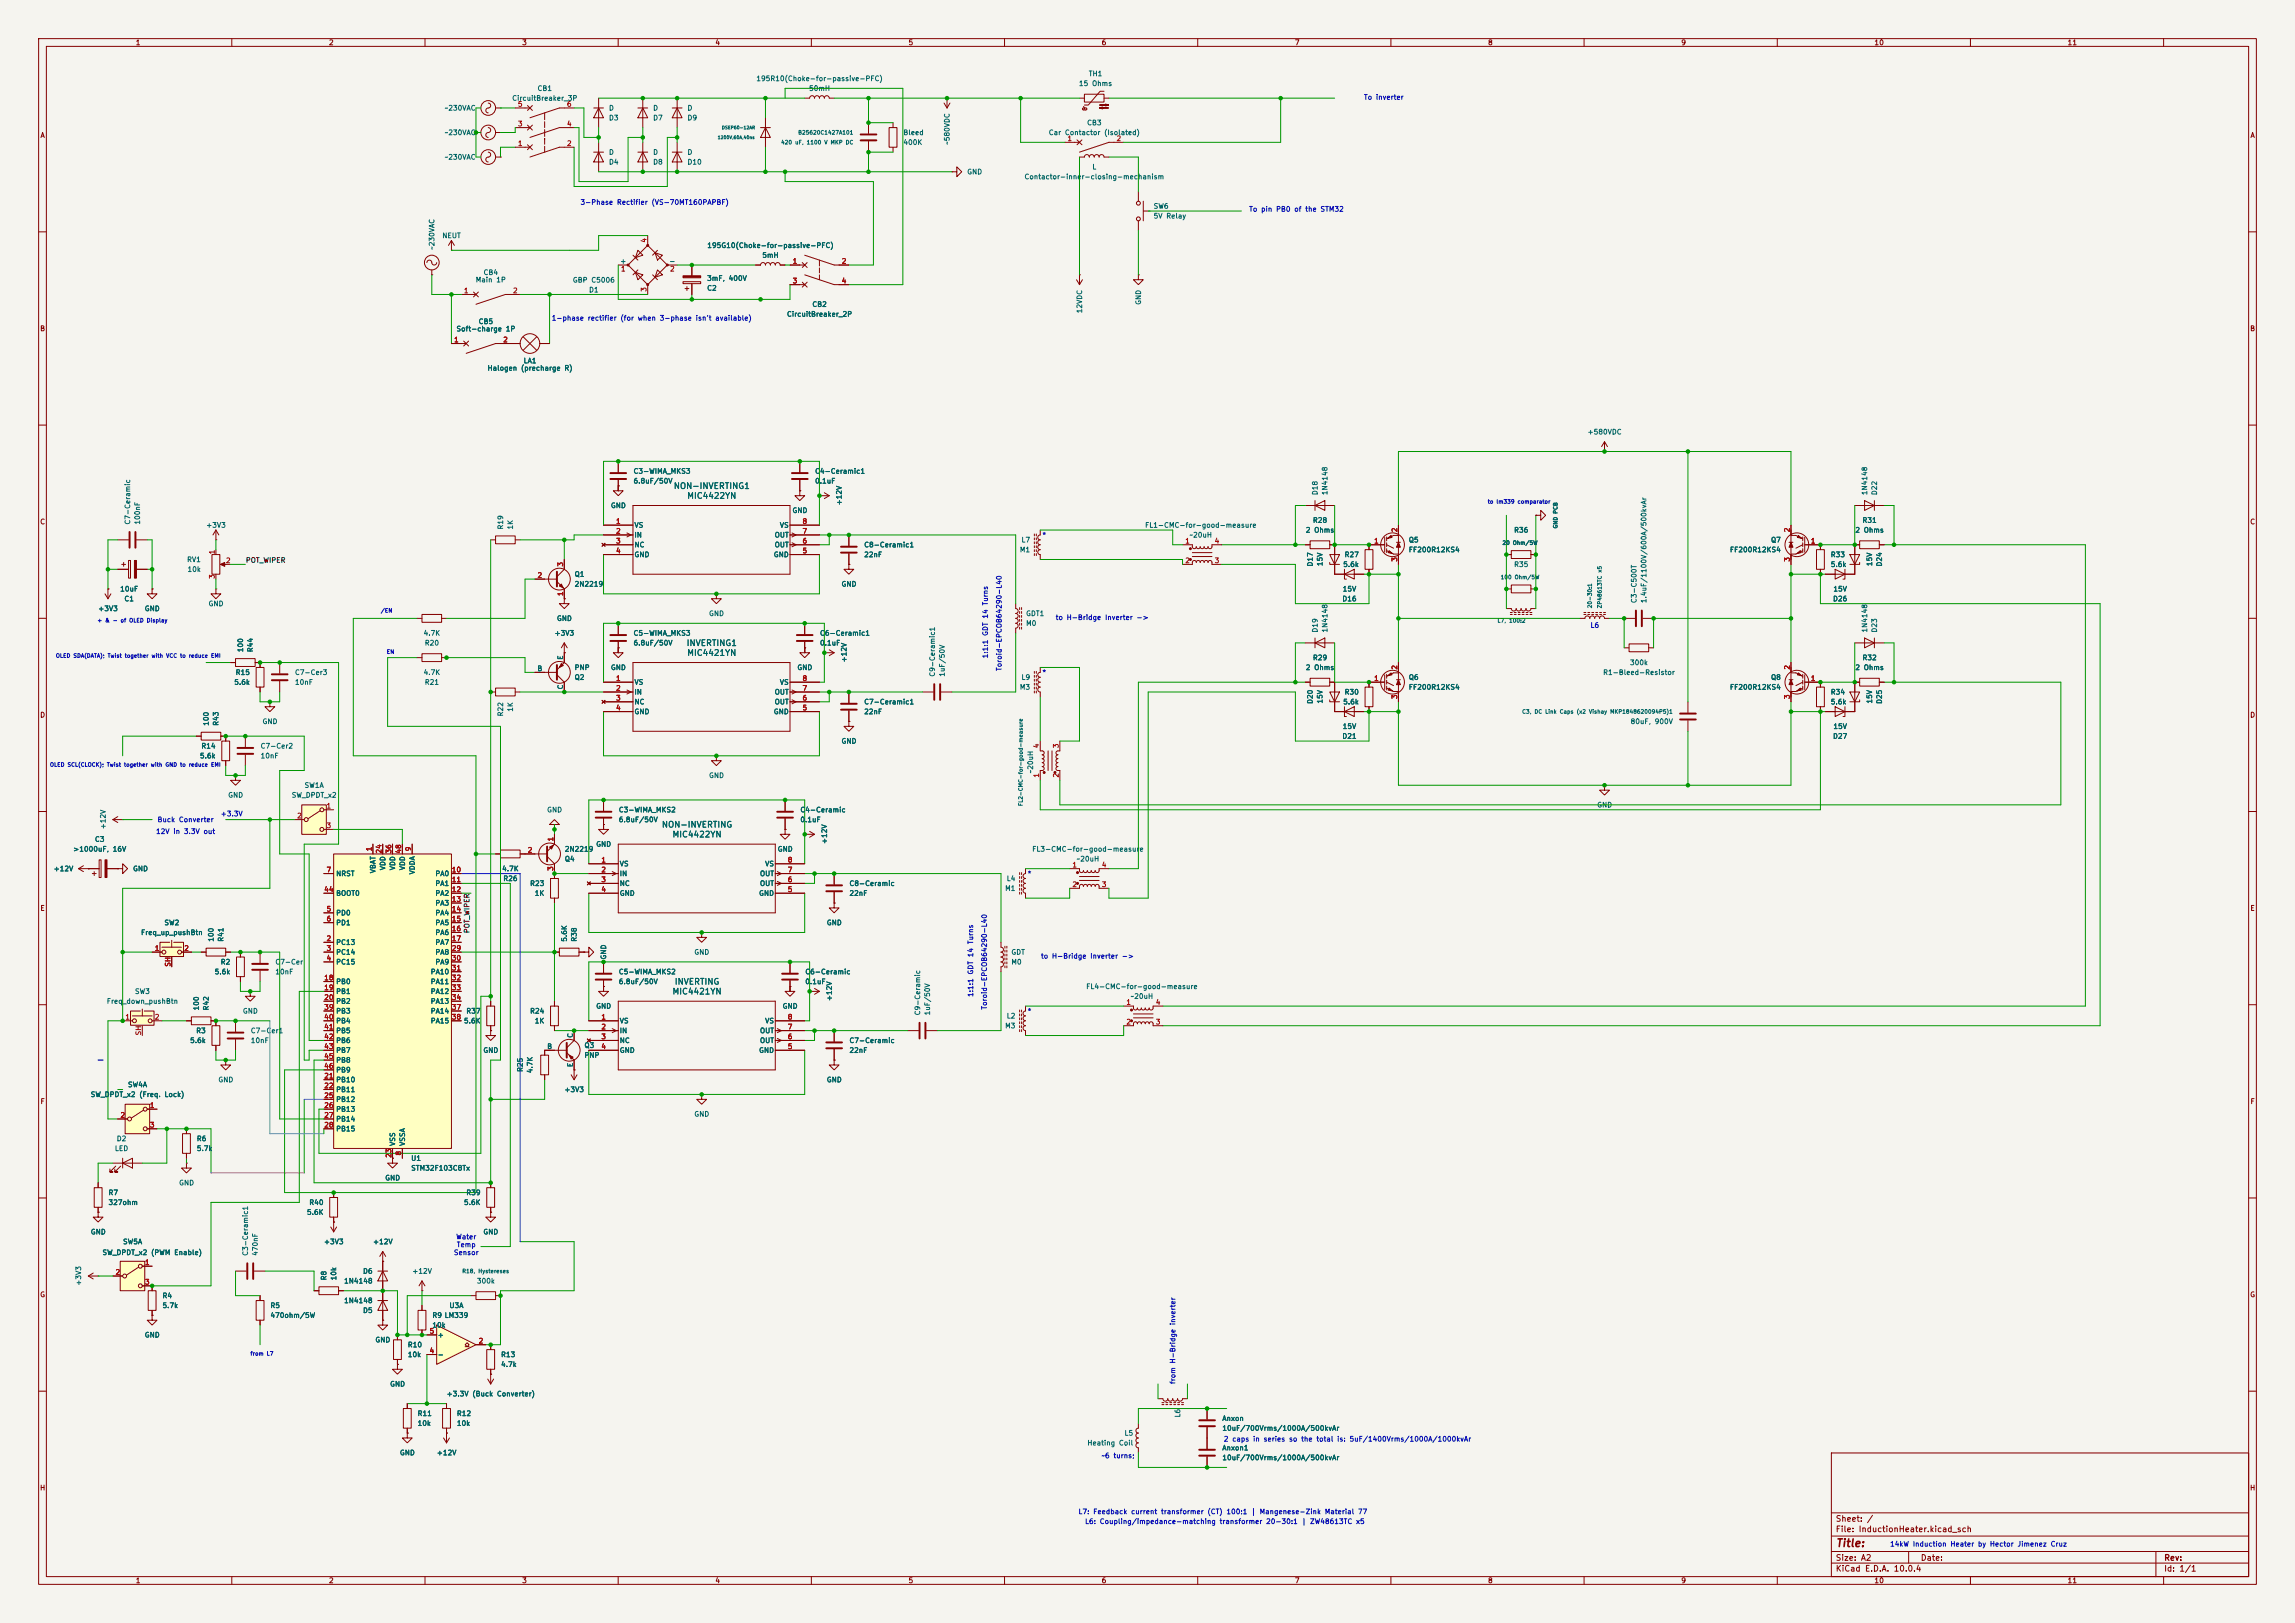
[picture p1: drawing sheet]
<svg xmlns="http://www.w3.org/2000/svg" width="594mm" height="420mm" viewBox="0 0 594 420" stroke-linecap="round" stroke-linejoin="round" font-family="sans-serif">
<defs><g id="words">
<text font-size="2" fill="#840000" x="475" y="400.8">Title:</text>
<g font-size="1.5" fill="#006464">
<text x="174.2" y="126.9">NON-INVERTING1</text>
<text x="177.7" y="129.4">MIC4422YN</text>
<text x="177.6" y="167.5">INVERTING1</text>
<text x="177.7" y="170.1">MIC4421YN</text>
<text x="171.2" y="214.5">NON-INVERTING</text>
<text x="173.9" y="217.1">MIC4422YN</text>
<text x="173.9" y="257.7">MIC4421YN</text>
<text x="174.5" y="255.2">INVERTING</text>
</g>
<g font-size="1.5" fill="#840000">
<text x="475" y="394.1">Sheet: /</text>
<text x="475" y="396.8">File: InductionHeater.kicad_sch</text>
<text x="475" y="407">KiCad E.D.A. 10.0.4</text>
<text x="475" y="404.2">Size: A2</text>
<text x="497" y="404.2">Date:</text>
<text x="560" y="404.2">Rev:</text>
<text x="560" y="407">Id: 1/1</text>
</g>
<g font-size="1.3" fill="#840000">
<text x="35" y="12">1</text>
<text x="85" y="12">2</text>
<text x="135" y="12">3</text>
<text x="185" y="12">4</text>
<text x="235" y="12">5</text>
<text x="285" y="12">6</text>
<text x="335" y="12">7</text>
<text x="385" y="12">8</text>
<text x="435" y="12">9</text>
<text x="485" y="12">10</text>
<text x="535" y="12">11</text>
<text x="10.3" y="36">A</text>
<text x="582.3" y="36">A</text>
<text x="10.3" y="86">B</text>
<text x="582.3" y="86">B</text>
<text x="10.3" y="136">C</text>
<text x="582.3" y="136">C</text>
<text x="10.3" y="186">D</text>
<text x="582.3" y="186">D</text>
<text x="10.3" y="236">E</text>
<text x="582.3" y="236">E</text>
<text x="10.3" y="286">F</text>
<text x="582.3" y="286">F</text>
<text x="10.3" y="336">G</text>
<text x="582.3" y="336">G</text>
<text x="10.2" y="386">H</text>
<text x="582.2" y="386">H</text>
<text x="35" y="410">1</text>
<text x="85" y="410">2</text>
<text x="135" y="410">3</text>
<text x="185" y="410">4</text>
<text x="235" y="410">5</text>
<text x="285" y="410">6</text>
<text x="335" y="410">7</text>
<text x="385" y="410">8</text>
<text x="435" y="410">9</text>
<text x="485" y="410">10</text>
<text x="535" y="410">11</text>
</g>
<g font-size="1.3" fill="#006464">
<text x="139" y="23.8">CB1</text>
<text x="195.6" y="21.3">195R10(Choke-for-passive-PFC)</text>
<text x="209.3" y="23.8">50mH</text>
<text x="279.1" y="22.6">15 Ohms</text>
<text x="281.7" y="20">TH1</text>
<text x="115" y="28.9">~230VAC</text>
<text x="132.4" y="26.4">CircuitBreaker_3P</text>
<text x="157.5" y="28.9">D</text>
<text x="168.9" y="28.9">D</text>
<text x="177.8" y="28.9">D</text>
<text x="115" y="35.3">~230VAC</text>
<text x="157.5" y="31.5">D3</text>
<text x="168.9" y="31.5">D7</text>
<text x="177.8" y="31.5">D9</text>
<text x="233.7" y="35.3">Bleed</text>
<text x="271.3" y="35.3">Car Contactor (Isolated)</text>
<text x="281.2" y="32.7">CB3</text>
<text x="115" y="41.6">~230VAC</text>
<text x="157.5" y="40.3">D</text>
<text x="168.9" y="40.3">D</text>
<text x="177.8" y="40.3">D</text>
<text x="233.7" y="37.8">400K</text>
<text x="246.1" y="37.6" transform="rotate(-90 246.1 37.6)">~580VDC</text>
<text x="157.5" y="42.9">D4</text>
<text x="168.9" y="42.9">D8</text>
<text x="177.8" y="42.9">D10</text>
<text x="250.2" y="45.4">GND</text>
<text x="265" y="46.7">Contactor-inner-closing-mechanism</text>
<text x="282.6" y="44.2">L</text>
<text x="298.5" y="56.9">5V Relay</text>
<text x="298.5" y="54.3">SW6</text>
<text x="112.7" y="64.8" transform="rotate(-90 112.7 64.8)">~230VAC</text>
<text x="114.3" y="61.9">NEUT</text>
<text x="182.9" y="64.5">195G10(Choke-for-passive-PFC)</text>
<text x="125" y="71.5">CB4</text>
<text x="160.4" y="68.6">+</text>
<text x="173.1" y="68.6">-</text>
<text x="197.2" y="67">5mH</text>
<text x="123" y="73.4">Main 1P</text>
<text x="148.1" y="73.4">GBP C5006</text>
<text x="152.3" y="76">D1</text>
<text x="182.9" y="75.5">C2</text>
<text x="182.9" y="73">3mF, 400V</text>
<text x="203.6" y="82.3">CircuitBreaker_2P</text>
<text x="210.1" y="79.7">CB2</text>
<text x="280.4" y="81.2" transform="rotate(-90 280.4 81.2)">12VDC</text>
<text x="295.6" y="79" transform="rotate(-90 295.6 79)">GND</text>
<text x="118" y="86.1">Soft-charge 1P</text>
<text x="123.8" y="84.2">CB5</text>
<text x="135.4" y="94.3">LA1</text>
<text x="126.1" y="96.2">Halogen (precharge R)</text>
<text x="410.8" y="112.7">+580VDC</text>
<text x="163.8" y="122.9">C3-WIMA_MKS3</text>
<text x="163.8" y="125.4">6.8uF/50V</text>
<text x="210.8" y="122.9">C4-Ceramic1</text>
<text x="210.8" y="125.4">0.1uF</text>
<text x="158" y="131.8">GND</text>
<text x="218.1" y="130.9" transform="rotate(-90 218.1 130.9)">+12V</text>
<text x="341.3" y="128.3" transform="rotate(-90 341.3 128.3)">D18</text>
<text x="343.9" y="128.3" transform="rotate(-90 343.9 128.3)">1N4148</text>
<text x="483.6" y="128.3" transform="rotate(-90 483.6 128.3)">1N4148</text>
<text x="486.1" y="128.3" transform="rotate(-90 486.1 128.3)">D22</text>
<text x="34" y="135.9" transform="rotate(-90 34 135.9)">C7-Ceramic</text>
<text x="36.5" y="135.9" transform="rotate(-90 36.5 135.9)">100nF</text>
<text x="53.2" y="136.9">+3V3</text>
<text x="130.5" y="137.2" transform="rotate(-90 130.5 137.2)">R19</text>
<text x="133.1" y="137.2" transform="rotate(-90 133.1 137.2)">1K</text>
<text x="164.1" y="136.9">VS</text>
<text x="201.7" y="136.9">VS</text>
<text x="205" y="133.1">GND</text>
<text x="296.2" y="136.9">FL1-CMC-for-good-measure</text>
<text x="339.7" y="135.6">R28</text>
<text x="481.9" y="135.6">R31</text>
<text x="164.1" y="139.4">IN</text>
<text x="164.1" y="141.9">NC</text>
<text x="200.4" y="141.9">OUT</text>
<text x="200.4" y="139.4">OUT</text>
<text x="223.5" y="141.9">C8-Ceramic1</text>
<text x="263.8" y="143.2">M1</text>
<text x="264.2" y="140.7">L7</text>
<text x="307.8" y="139.4">~20uH</text>
<text x="337.8" y="138.1">2 Ohms</text>
<text x="364.5" y="143.2">FF200R12KS4</text>
<text x="364.5" y="140.7">Q5</text>
<text x="391.8" y="138.1">R36</text>
<text x="447.6" y="143.2">FF200R12KS4</text>
<text x="458.3" y="140.7">Q7</text>
<text x="480.1" y="138.1">2 Ohms</text>
<text x="48.3" y="145.8">RV1</text>
<text x="48.4" y="148.3">10k</text>
<text x="148.6" y="149.6">Q1</text>
<text x="164.1" y="144.5">GND</text>
<text x="200.1" y="144.5">GND</text>
<text x="223.5" y="144.5">22nF</text>
<text x="340.1" y="146.7" transform="rotate(-90 340.1 146.7)">D17</text>
<text x="342.6" y="146.6" transform="rotate(-90 342.6 146.6)">15V</text>
<text x="347.5" y="147">5.6k</text>
<text x="347.9" y="144.5">R27</text>
<text x="391.8" y="147">R35</text>
<text x="473.7" y="147">5.6k</text>
<text x="473.7" y="144.5">R33</text>
<text x="484.8" y="146.6" transform="rotate(-90 484.8 146.6)">15V</text>
<text x="487.4" y="146.7" transform="rotate(-90 487.4 146.7)">D24</text>
<text x="31" y="153.4">10uF</text>
<text x="32.1" y="155.9">C1</text>
<text x="148.6" y="152.1">2N2219</text>
<text x="217.7" y="152.1">GND</text>
<text x="347.3" y="155.9">D16</text>
<text x="347.4" y="153.4">15V</text>
<text x="474.3" y="155.9">D26</text>
<text x="474.4" y="153.4">15V</text>
<text x="25.3" y="158.5">+3V3</text>
<text x="37.3" y="158.5">GND</text>
<text x="53.8" y="157.2">GND</text>
<text x="144" y="161">GND</text>
<text x="183.4" y="159.7">GND</text>
<text x="265.4" y="159.7">GDT1</text>
<text x="423.9" y="156.2" transform="rotate(-90 423.9 156.2)">C3-C500T</text>
<text x="426.4" y="156.2" transform="rotate(-90 426.4 156.2)">1.4uF/1100V/600A/500kvAr</text>
<text x="109.5" y="164.8">4.7K</text>
<text x="109.8" y="167.3">R20</text>
<text x="143.4" y="164.8">+3V3</text>
<text x="163.8" y="164.8">C5-WIMA_MKS3</text>
<text x="163.8" y="167.3">6.8uF/50V</text>
<text x="212.1" y="164.8">C6-Ceramic1</text>
<text x="212.1" y="167.3">0.1uF</text>
<text x="265.4" y="162.3">M0</text>
<text x="341.3" y="163.8" transform="rotate(-90 341.3 163.8)">D19</text>
<text x="343.9" y="163.8" transform="rotate(-90 343.9 163.8)">1N4148</text>
<text x="483.6" y="163.8" transform="rotate(-90 483.6 163.8)">1N4148</text>
<text x="486.1" y="163.8" transform="rotate(-90 486.1 163.8)">D23</text>
<text x="63.2" y="168.9" transform="rotate(-90 63.2 168.9)">100</text>
<text x="65.7" y="168.9" transform="rotate(-90 65.7 168.9)">R44</text>
<text x="139" y="174">B</text>
<text x="146" y="170.9" transform="rotate(-90 146 170.9)">E</text>
<text x="148.6" y="173.7">PNP</text>
<text x="158" y="173.7">GND</text>
<text x="206.2" y="173.7">GND</text>
<text x="219.4" y="171.6" transform="rotate(-90 219.4 171.6)">+12V</text>
<text x="337.8" y="173.7">2 Ohms</text>
<text x="339.7" y="171.2">R29</text>
<text x="421.8" y="172.4">300k</text>
<text x="480.1" y="173.7">2 Ohms</text>
<text x="481.9" y="171.2">R32</text>
<text x="60.5" y="177.5">5.6k</text>
<text x="60.9" y="175">R15</text>
<text x="76.2" y="175">C7-Cer3</text>
<text x="76.2" y="177.5">10nF</text>
<text x="109.5" y="175">4.7K</text>
<text x="109.8" y="177.5">R21</text>
<text x="146" y="178.5" transform="rotate(-90 146 178.5)">C</text>
<text x="148.6" y="176.2">Q2</text>
<text x="164.1" y="177.5">VS</text>
<text x="201.7" y="177.5">VS</text>
<text x="242.3" y="175.3" transform="rotate(-90 242.3 175.3)">C9-Ceramic1</text>
<text x="244.8" y="175.3" transform="rotate(-90 244.8 175.3)">1uF/50V</text>
<text x="263.8" y="178.8">M3</text>
<text x="264.2" y="176.2">L9</text>
<text x="364.5" y="178.8">FF200R12KS4</text>
<text x="364.5" y="176.2">Q6</text>
<text x="414.8" y="175">R1-Bleed-Resistor</text>
<text x="447.6" y="178.8">FF200R12KS4</text>
<text x="458.3" y="176.2">Q8</text>
<text x="130.5" y="185.5" transform="rotate(-90 130.5 185.5)">R22</text>
<text x="133.1" y="184.3" transform="rotate(-90 133.1 184.3)">1K</text>
<text x="164.1" y="180">IN</text>
<text x="164.1" y="182.6">NC</text>
<text x="164.1" y="185.1">GND</text>
<text x="200.1" y="185.1">GND</text>
<text x="200.4" y="182.6">OUT</text>
<text x="200.4" y="180">OUT</text>
<text x="223.5" y="182.6">C7-Ceramic1</text>
<text x="223.5" y="185.1">22nF</text>
<text x="340.1" y="182.3" transform="rotate(-90 340.1 182.3)">D20</text>
<text x="342.6" y="182.2" transform="rotate(-90 342.6 182.2)">15V</text>
<text x="347.5" y="182.6">5.6k</text>
<text x="347.9" y="180">R30</text>
<text x="473.7" y="182.6">5.6k</text>
<text x="473.7" y="180">R34</text>
<text x="484.8" y="182.2" transform="rotate(-90 484.8 182.2)">15V</text>
<text x="487.4" y="182.3" transform="rotate(-90 487.4 182.3)">D25</text>
<text x="54.3" y="188" transform="rotate(-90 54.3 188)">100</text>
<text x="56.9" y="188" transform="rotate(-90 56.9 188)">R43</text>
<text x="67.8" y="187.7">GND</text>
<text x="347.3" y="191.5">D21</text>
<text x="347.4" y="188.9">15V</text>
<text x="421.9" y="187.7">80uF, 900V</text>
<text x="474.3" y="191.5">D27</text>
<text x="474.4" y="188.9">15V</text>
<text x="51.6" y="196.6">5.6k</text>
<text x="52" y="194">R14</text>
<text x="67.3" y="194">C7-Cer2</text>
<text x="67.3" y="196.6">10nF</text>
<text x="217.7" y="192.7">GND</text>
<text x="183.4" y="201.6">GND</text>
<text x="267.7" y="200.2" transform="rotate(-90 267.7 200.2)">~20uH</text>
<text x="58.9" y="206.7">GND</text>
<text x="75.4" y="206.7">SW_DPDT_x2</text>
<text x="78.7" y="204.2">SW1A</text>
<text x="413.3" y="209.3">GND</text>
<text x="27.6" y="214.7" transform="rotate(-90 27.6 214.7)">+12V</text>
<text x="141.5" y="210.5">GND</text>
<text x="160" y="210.5">C3-WIMA_MKS2</text>
<text x="160" y="213.1">6.8uF/50V</text>
<text x="207" y="210.5">C4-Ceramic</text>
<text x="207" y="213.1">0.1uF</text>
<text x="18.8" y="220.7">&gt;1000uF, 16V</text>
<text x="24.4" y="218.1">C3</text>
<text x="146.1" y="220.7">2N2219</text>
<text x="154.2" y="219.4">GND</text>
<text x="201.2" y="220.7">GND</text>
<text x="214.3" y="218.5" transform="rotate(-90 214.3 218.5)">+12V</text>
<text x="267" y="220.7">FL3-CMC-for-good-measure</text>
<text x="13.8" y="225.8">+12V</text>
<text x="34.3" y="225.8">GND</text>
<text x="86.9" y="227">NRST</text>
<text x="97.5" y="226.1" transform="rotate(-90 97.5 226.1)">VBAT</text>
<text x="100" y="225.3" transform="rotate(-90 100 225.3)">VDD</text>
<text x="102.6" y="225.3" transform="rotate(-90 102.6 225.3)">VDD</text>
<text x="105.1" y="225.3" transform="rotate(-90 105.1 225.3)">VDD</text>
<text x="107.7" y="226.4" transform="rotate(-90 107.7 226.4)">VDDA</text>
<text x="112.6" y="227">PA0</text>
<text x="129.8" y="225.8">4.7K</text>
<text x="146.1" y="223.2">Q4</text>
<text x="160.3" y="224.5">VS</text>
<text x="160.3" y="227">IN</text>
<text x="196.6" y="227">OUT</text>
<text x="197.9" y="224.5">VS</text>
<text x="278.6" y="223.2">~20uH</text>
<text x="86.9" y="232.1">BOOT0</text>
<text x="112.6" y="229.6">PA1</text>
<text x="112.6" y="232.1">PA2</text>
<text x="130.1" y="228.3">R26</text>
<text x="137.1" y="229.6">R23</text>
<text x="138.3" y="232.1">1K</text>
<text x="160.3" y="229.6">NC</text>
<text x="160.3" y="232.1">GND</text>
<text x="196.3" y="232.1">GND</text>
<text x="196.6" y="229.6">OUT</text>
<text x="219.7" y="229.6">C8-Ceramic</text>
<text x="219.7" y="232.1">22nF</text>
<text x="260" y="230.8">M1</text>
<text x="260.4" y="228.3">L4</text>
<text x="42.4" y="239.7">SW2</text>
<text x="86.9" y="237.2">PD0</text>
<text x="86.9" y="239.7">PD1</text>
<text x="112.6" y="234.7">PA3</text>
<text x="112.6" y="237.2">PA4</text>
<text x="112.6" y="239.7">PA5</text>
<text x="213.9" y="239.7">GND</text>
<text x="36.4" y="242.3">Freq_up_pushBtn</text>
<text x="55.6" y="243.8" transform="rotate(-90 55.6 243.8)">100</text>
<text x="58.1" y="243.8" transform="rotate(-90 58.1 243.8)">R41</text>
<text x="86.9" y="244.8">PC13</text>
<text x="112.6" y="242.3">PA6</text>
<text x="112.6" y="244.8">PA7</text>
<text x="147" y="243.8" transform="rotate(-90 147 243.8)">5.6K</text>
<text x="149.6" y="243.8" transform="rotate(-90 149.6 243.8)">R38</text>
<text x="57" y="249.9">R2</text>
<text x="71.1" y="249.9">C7-Cer</text>
<text x="86.9" y="247.4">PC14</text>
<text x="86.9" y="249.9">PC15</text>
<text x="112.6" y="247.4">PA8</text>
<text x="112.6" y="249.9">PA9</text>
<text x="157.2" y="248.4" transform="rotate(-90 157.2 248.4)">GND</text>
<text x="179.6" y="247.4">GND</text>
<text x="261.6" y="249.9">M0</text>
<text x="261.6" y="247.4">GDT</text>
<text x="34.8" y="257.5">SW3</text>
<text x="55.4" y="252.4">5.6k</text>
<text x="71.1" y="252.4">10nF</text>
<text x="86.9" y="255">PB0</text>
<text x="86.9" y="257.5">PB1</text>
<text x="111.4" y="252.4">PA10</text>
<text x="111.4" y="255">PA11</text>
<text x="111.4" y="257.5">PA12</text>
<text x="160" y="252.4">C5-WIMA_MKS2</text>
<text x="160" y="255">6.8uF/50V</text>
<text x="208.3" y="252.4">C6-Ceramic</text>
<text x="208.3" y="255">0.1uF</text>
<text x="281" y="256.2">FL4-CMC-for-good-measure</text>
<text x="27.5" y="260.1">Freq_down_pushBtn</text>
<text x="51.8" y="261.6" transform="rotate(-90 51.8 261.6)">100</text>
<text x="54.3" y="261.6" transform="rotate(-90 54.3 261.6)">R42</text>
<text x="62.7" y="262.6">GND</text>
<text x="86.9" y="260.1">PB2</text>
<text x="86.9" y="262.6">PB3</text>
<text x="111.4" y="260.1">PA13</text>
<text x="111.4" y="262.6">PA14</text>
<text x="120.6" y="262.6">R37</text>
<text x="137.1" y="262.6">R24</text>
<text x="154.2" y="261.3">GND</text>
<text x="202.4" y="261.3">GND</text>
<text x="215.6" y="259.2" transform="rotate(-90 215.6 259.2)">+12V</text>
<text x="238.5" y="262.9" transform="rotate(-90 238.5 262.9)">C9-Ceramic</text>
<text x="241" y="262.9" transform="rotate(-90 241 262.9)">1uF/50V</text>
<text x="260.4" y="263.9">L2</text>
<text x="292.5" y="258.8">~20uH</text>
<text x="50.6" y="267.7">R3</text>
<text x="64.8" y="267.7">C7-Cer1</text>
<text x="86.9" y="265.1">PB4</text>
<text x="86.9" y="267.7">PB5</text>
<text x="111.4" y="265.1">PA15</text>
<text x="120" y="265.1">5.6K</text>
<text x="138.3" y="265.1">1K</text>
<text x="148.6" y="268.7" transform="rotate(-90 148.6 268.7)">C</text>
<text x="160.3" y="265.1">VS</text>
<text x="160.3" y="267.7">IN</text>
<text x="196.6" y="267.7">OUT</text>
<text x="197.9" y="265.1">VS</text>
<text x="260" y="266.4">M3</text>
<text x="49.1" y="270.2">5.6k</text>
<text x="64.8" y="270.2">10nF</text>
<text x="86.9" y="270.2">PB6</text>
<text x="86.9" y="272.8">PB7</text>
<text x="86.9" y="275.3">PB8</text>
<text x="125" y="272.8">GND</text>
<text x="141.5" y="271.8">B</text>
<text x="151.1" y="274">PNP</text>
<text x="151.1" y="271.5">Q3</text>
<text x="160.3" y="270.2">NC</text>
<text x="160.3" y="272.8">GND</text>
<text x="196.3" y="272.8">GND</text>
<text x="196.6" y="270.2">OUT</text>
<text x="219.7" y="270.2">C7-Ceramic</text>
<text x="219.7" y="272.8">22nF</text>
<text x="33" y="281.6">SW4A</text>
<text x="56.4" y="280.4">GND</text>
<text x="86.9" y="280.4">PB10</text>
<text x="86.9" y="277.8">PB9</text>
<text x="135.6" y="277.5" transform="rotate(-90 135.6 277.5)">R25</text>
<text x="138.1" y="277.8" transform="rotate(-90 138.1 277.8)">4.7K</text>
<text x="148.6" y="276.3" transform="rotate(-90 148.6 276.3)">E</text>
<text x="213.9" y="280.4">GND</text>
<text x="23.3" y="284.2">SW_DPDT_x2 (Freq. Lock)</text>
<text x="86.9" y="282.9">PB11</text>
<text x="86.9" y="285.5">PB12</text>
<text x="86.9" y="288">PB13</text>
<text x="145.9" y="282.9">+3V3</text>
<text x="86.9" y="290.5">PB14</text>
<text x="86.9" y="293.1">PB15</text>
<text x="179.6" y="289.3">GND</text>
<text x="29.6" y="298.2">LED</text>
<text x="30.1" y="295.6">D2</text>
<text x="50.8" y="295.6">R6</text>
<text x="50.8" y="298.2">5.7k</text>
<text x="102.6" y="296.7" transform="rotate(-90 102.6 296.7)">VSS</text>
<text x="105.1" y="296.7" transform="rotate(-90 105.1 296.7)">VSSA</text>
<text x="99.6" y="305.8">GND</text>
<text x="106.3" y="300.7">U1</text>
<text x="106.3" y="303.2">STM32F103C8Tx</text>
<text x="27.9" y="309.6">R7</text>
<text x="46.2" y="307">GND</text>
<text x="120.6" y="309.6">R39</text>
<text x="27.9" y="312.1">327ohm</text>
<text x="79.3" y="314.7">5.6K</text>
<text x="79.9" y="312.1">R40</text>
<text x="120" y="312.1">5.6K</text>
<text x="23.4" y="319.7">GND</text>
<text x="31.7" y="322.3">SW5A</text>
<text x="83.7" y="322.3">+3V3</text>
<text x="96.4" y="322.3">+12V</text>
<text x="125" y="319.7">GND</text>
<text x="26.4" y="325.1">SW_DPDT_x2 (PWM Enable)</text>
<text x="64.5" y="325.1" transform="rotate(-90 64.5 325.1)">C3-Ceramic1</text>
<text x="67" y="325.1" transform="rotate(-90 67 325.1)">470nF</text>
<text x="93.8" y="329.9">D6</text>
<text x="106.6" y="329.9">+12V</text>
<text x="21.3" y="332.8" transform="rotate(-90 21.3 332.8)">+3V3</text>
<text x="84.8" y="331.5" transform="rotate(-90 84.8 331.5)">R8</text>
<text x="87.3" y="331.5" transform="rotate(-90 87.3 331.5)">10k</text>
<text x="88.9" y="332.4">1N4148</text>
<text x="123.3" y="332.4">300k</text>
<text x="41.9" y="336.3">R4</text>
<text x="41.9" y="338.8">5.7k</text>
<text x="69.9" y="338.8">R5</text>
<text x="69.9" y="341.3">470ohm/5W</text>
<text x="88.9" y="337.5">1N4148</text>
<text x="93.8" y="340.1">D5</text>
<text x="111.8" y="341.3">R9 LM339</text>
<text x="116.2" y="338.8">U3A</text>
<text x="37.3" y="346.4">GND</text>
<text x="97" y="347.7">GND</text>
<text x="111.8" y="343.9">10k</text>
<text x="113.2" y="346.4">+</text>
<text x="105.4" y="351.5">10k</text>
<text x="105.4" y="349">R10</text>
<text x="113.2" y="351.5">-</text>
<text x="129.5" y="351.5">R13</text>
<text x="100.8" y="359.1">GND</text>
<text x="129.5" y="354">4.7k</text>
<text x="115.5" y="361.7">+3.3V (Buck Converter)</text>
<text x="108" y="369.3">10k</text>
<text x="108" y="366.7">R11</text>
<text x="118.1" y="369.3">10k</text>
<text x="118.1" y="366.7">R12</text>
<text x="290.9" y="371.8">L5</text>
<text x="305.8" y="366.9" transform="rotate(-90 305.8 366.9)">L6</text>
<text x="316.2" y="368">Anxon</text>
<text x="316.2" y="370.5">10uF/700Vrms/1000A/500kvAr</text>
<text x="103.4" y="376.9">GND</text>
<text x="112.9" y="376.9">+12V</text>
<text x="281.3" y="374.4">Heating Coil</text>
<text x="316.2" y="375.6">Anxon1</text>
<text x="316.2" y="378.2">10uF/700Vrms/1000A/500kvAr</text>
</g>
<g font-size="1.3" fill="#a90000">
<text x="133.9" y="27.9">5</text>
<text x="146.6" y="27.9">6</text>
<text x="133.9" y="33">3</text>
<text x="146.6" y="33">4</text>
<text x="133.9" y="38.1">1</text>
<text x="146.6" y="38.1">2</text>
<text x="276.2" y="36.8">1</text>
<text x="288.9" y="36.8">2</text>
<text x="167.6" y="62.9" transform="rotate(-90 167.6 62.9)">4</text>
<text x="160.6" y="70.5">1</text>
<text x="173.3" y="70.5">2</text>
<text x="205" y="68.6">1</text>
<text x="217.7" y="68.6">2</text>
<text x="119.9" y="76.2">1</text>
<text x="132.6" y="76.2">2</text>
<text x="167.6" y="75.6" transform="rotate(-90 167.6 75.6)">3</text>
<text x="205" y="73.6">3</text>
<text x="217.7" y="73.6">4</text>
<text x="117.4" y="88.9">1</text>
<text x="130.1" y="88.9">2</text>
<text x="159.3" y="135.9">1</text>
<text x="207.6" y="135.9">8</text>
<text x="361.9" y="137.9" transform="rotate(-90 361.9 137.9)">2</text>
<text x="463.5" y="137.9" transform="rotate(-90 463.5 137.9)">2</text>
<text x="55.9" y="143.6" transform="rotate(-90 55.9 143.6)">1</text>
<text x="159.3" y="138.4">2</text>
<text x="159.3" y="140.9">3</text>
<text x="159.3" y="143.5">4</text>
<text x="207.6" y="143.5">5</text>
<text x="207.6" y="140.9">6</text>
<text x="207.6" y="138.4">7</text>
<text x="306.6" y="140.9">1</text>
<text x="314.3" y="140.9">4</text>
<text x="355.5" y="140.9">1</text>
<text x="468.6" y="140.9">1</text>
<text x="55.9" y="149.9" transform="rotate(-90 55.9 149.9)">3</text>
<text x="58.3" y="146">2</text>
<text x="139" y="149.8">2</text>
<text x="146" y="146.8" transform="rotate(-90 146 146.8)">3</text>
<text x="306.6" y="146">2</text>
<text x="314.3" y="146">3</text>
<text x="361.9" y="145.5" transform="rotate(-90 361.9 145.5)">3</text>
<text x="463.5" y="145.5" transform="rotate(-90 463.5 145.5)">3</text>
<text x="146" y="154.4" transform="rotate(-90 146 154.4)">1</text>
<text x="361.9" y="173.4" transform="rotate(-90 361.9 173.4)">2</text>
<text x="463.5" y="173.4" transform="rotate(-90 463.5 173.4)">2</text>
<text x="159.3" y="176.5">1</text>
<text x="159.3" y="179">2</text>
<text x="207.6" y="179">7</text>
<text x="207.6" y="176.5">8</text>
<text x="355.5" y="176.5">1</text>
<text x="468.6" y="176.5">1</text>
<text x="159.3" y="181.6">3</text>
<text x="159.3" y="184.1">4</text>
<text x="207.6" y="184.1">5</text>
<text x="207.6" y="181.6">6</text>
<text x="361.9" y="181" transform="rotate(-90 361.9 181)">3</text>
<text x="463.5" y="181" transform="rotate(-90 463.5 181)">3</text>
<text x="269.2" y="193.7" transform="rotate(-90 269.2 193.7)">4</text>
<text x="274.3" y="193.7" transform="rotate(-90 274.3 193.7)">3</text>
<text x="269.2" y="201.4" transform="rotate(-90 269.2 201.4)">1</text>
<text x="274.3" y="201.4" transform="rotate(-90 274.3 201.4)">2</text>
<text x="84.4" y="209.5">1</text>
<text x="76.8" y="212.1">2</text>
<text x="84.4" y="214.6">3</text>
<text x="96.5" y="220.4" transform="rotate(-90 96.5 220.4)">1</text>
<text x="99" y="221" transform="rotate(-90 99 221)">24</text>
<text x="101.6" y="221" transform="rotate(-90 101.6 221)">36</text>
<text x="104.1" y="221" transform="rotate(-90 104.1 221)">48</text>
<text x="106.7" y="220.4" transform="rotate(-90 106.7 220.4)">9</text>
<text x="136.5" y="221">2</text>
<text x="143.5" y="217.9" transform="rotate(-90 143.5 217.9)">1</text>
<text x="84.4" y="226">7</text>
<text x="116.8" y="226">10</text>
<text x="143.5" y="225.5" transform="rotate(-90 143.5 225.5)">3</text>
<text x="155.5" y="223.5">1</text>
<text x="155.5" y="226">2</text>
<text x="203.8" y="226">7</text>
<text x="203.8" y="223.5">8</text>
<text x="277.4" y="224.8">1</text>
<text x="285" y="224.8">4</text>
<text x="83.8" y="231.1">44</text>
<text x="116.8" y="228.6">11</text>
<text x="116.8" y="231.1">12</text>
<text x="116.8" y="233.7">13</text>
<text x="155.5" y="228.6">3</text>
<text x="155.5" y="231.1">4</text>
<text x="203.8" y="231.1">5</text>
<text x="203.8" y="228.6">6</text>
<text x="277.4" y="229.8">2</text>
<text x="285" y="229.8">3</text>
<text x="84.4" y="236.2">5</text>
<text x="84.4" y="238.7">6</text>
<text x="116.8" y="236.2">14</text>
<text x="116.8" y="238.7">15</text>
<text x="84.4" y="243.8">2</text>
<text x="116.8" y="241.3">16</text>
<text x="116.8" y="243.8">17</text>
<text x="39.9" y="246.4">1</text>
<text x="44.4" y="250.3" transform="rotate(-90 44.4 250.3)">SH</text>
<text x="47.6" y="246.4">2</text>
<text x="84.4" y="246.4">3</text>
<text x="84.4" y="248.9">4</text>
<text x="116.8" y="246.4">29</text>
<text x="116.8" y="248.9">30</text>
<text x="116.8" y="251.4">31</text>
<text x="83.8" y="254">18</text>
<text x="83.8" y="256.5">19</text>
<text x="116.8" y="254">32</text>
<text x="116.8" y="256.5">33</text>
<text x="83.8" y="259.1">20</text>
<text x="83.8" y="261.6">39</text>
<text x="116.8" y="259.1">34</text>
<text x="116.8" y="261.6">37</text>
<text x="291.4" y="260.3">1</text>
<text x="299" y="260.3">4</text>
<text x="32.3" y="264.1">1</text>
<text x="36.8" y="268.1" transform="rotate(-90 36.8 268.1)">SH</text>
<text x="39.9" y="264.1">2</text>
<text x="83.8" y="264.1">40</text>
<text x="83.8" y="266.7">41</text>
<text x="83.8" y="269.2">42</text>
<text x="116.8" y="264.1">38</text>
<text x="155.5" y="264.1">1</text>
<text x="155.5" y="266.7">2</text>
<text x="155.5" y="269.2">3</text>
<text x="203.8" y="269.2">6</text>
<text x="203.8" y="266.7">7</text>
<text x="203.8" y="264.1">8</text>
<text x="291.4" y="265.4">2</text>
<text x="299" y="265.4">3</text>
<text x="83.8" y="271.8">43</text>
<text x="83.8" y="274.3">45</text>
<text x="155.5" y="271.8">4</text>
<text x="203.8" y="271.8">5</text>
<text x="83.8" y="279.4">21</text>
<text x="83.8" y="281.9">22</text>
<text x="83.8" y="276.8">46</text>
<text x="38.7" y="287">1</text>
<text x="83.8" y="284.5">25</text>
<text x="83.8" y="287">26</text>
<text x="31" y="289.5">2</text>
<text x="38.7" y="292.1">3</text>
<text x="83.8" y="289.5">27</text>
<text x="83.8" y="292.1">28</text>
<text x="101.6" y="299.8" transform="rotate(-90 101.6 299.8)">23</text>
<text x="104.1" y="299.2" transform="rotate(-90 104.1 299.2)">8</text>
<text x="37.4" y="327.6">1</text>
<text x="29.8" y="330.2">2</text>
<text x="37.4" y="332.7">3</text>
<text x="111.1" y="345.4">5</text>
<text x="123.8" y="348">2</text>
<text x="111.1" y="350.5">4</text>
</g>
<g font-size="1.3" fill="#0000c2">
<text x="352.9" y="26.1">To inverter</text>
<text x="150.1" y="53.3">3-Phase Rectifier (VS-70MT160PAPBF)</text>
<text x="323.2" y="55.1">To pin PB0 of the STM32</text>
<text x="142.7" y="83.3">1-phase rectifier (for when 3-phase isn't available)</text>
<text x="269.7" y="139.4">*</text>
<text x="273.1" y="160.7">to H-Bridge Inverter -&gt;</text>
<text x="411.5" y="162.8">L6</text>
<text x="256" y="170.5" transform="rotate(-90 256 170.5)">1:1:1 GDT 14 Turns</text>
<text x="259.5" y="173.8" transform="rotate(-90 259.5 173.8)">Toroid-EPCOB64290-L40</text>
<text x="269.7" y="175">*</text>
<text x="40.6" y="213.1">Buck Converter</text>
<text x="57" y="211.5">+3.3V</text>
<text x="40.3" y="216.1">12V in 3.3V out</text>
<text x="265.9" y="227">*</text>
<text x="269.3" y="248.4">to H-Bridge Inverter -&gt;</text>
<text x="252.2" y="258.1" transform="rotate(-90 252.2 258.1)">1:1:1 GDT 14 Turns</text>
<text x="255.7" y="261.4" transform="rotate(-90 255.7 261.4)">Toroid-EPCOB64290-L40</text>
<text x="265.9" y="262.6">*</text>
<text x="117.9" y="321">Water</text>
<text x="118.1" y="323">Temp</text>
<text x="117.3" y="325.1">Sensor</text>
<text x="304.5" y="358.3" transform="rotate(-90 304.5 358.3)">from H-Bridge inverter</text>
<text x="285" y="377.7">~6 turns;</text>
<text x="316.6" y="373.3">2 caps in series so the total is: 5uF/1400Vrms/1000A/1000kvAr</text>
<text x="279" y="392.1">L7: Feedback current transformer (CT) 100:1 | Mangenese-Zink Material 77</text>
<text x="280.7" y="394.7">L6: Coupling/impedance-matching transformer 20-30:1 | ZW48613TC x5</text>
<text x="489.1" y="400.5">14kW Induction Heater by Hector Jimenez Cruz</text>
</g>
<g font-size="1.3" fill="#0f0f0f">
<text x="63.5" y="145.9">POT_WIPER</text>
<text x="121.8" y="241.6" transform="rotate(-90 121.8 241.6)">POT_WIPER</text>
</g>
<g font-size="1" fill="#006464">
<text x="206.5" y="35.1">B25620C1427A101</text>
<text x="202" y="37.6">420 uF, 1100 V MKP DC</text>
<text x="403.4" y="136.9" transform="rotate(-90 403.4 136.9)">GND PCB</text>
<text x="388.8" y="141.2">20 Ohm/5W</text>
<text x="388.3" y="150.1">100 Ohm/5W</text>
<text x="387.5" y="161.4">L7, 100:2</text>
<text x="412.2" y="157.5" transform="rotate(-90 412.2 157.5)">20-30:1</text>
<text x="414.8" y="157.5" transform="rotate(-90 414.8 157.5)">ZP48613TC x5</text>
<text x="393.9" y="184.9">C3, DC Link Caps (x2 Vishay MKP1848620094P5)1</text>
<text x="264.9" y="208.7" transform="rotate(-90 264.9 208.7)">FL2-CMC-for-good-measure</text>
<text x="119.5" y="329.7">R18, Hystereses</text>
</g>
<g font-size="1" fill="#0000c2">
<text x="384.9" y="130.6">to lm339 comparator</text>
<text x="25.1" y="161.3">+ &amp; - of OLED Display</text>
<text x="98.4" y="158.8">/EN</text>
<text x="14.4" y="170.4">OLED SDA(DATA); Twist together with VCC to reduce EMI</text>
<text x="100" y="169.4">EN</text>
<text x="12.8" y="198.6">OLED SCL(CLOCK); Twist together with GND to reduce EMI</text>
<text x="64.7" y="351">from L7</text>
</g>
<g font-size=".8" fill="#006464">
<text x="186.8" y="33.6">DSEP60-12AR</text>
<text x="185.7" y="36.2">1200V,60A,40ns</text>
</g>
</g></defs>
<path d="M0 0h594v420h-594z" fill="#f5f4ef" stroke="#f5f4ef" stroke-width=".26"/>
<g fill="none" stroke="#840000" stroke-width=".26">
<path d="M10 10h574v400h-574zM12 12h570v396h-570zM60 10v2M110 10v2M160 10v2M210 10v2M260 10v2M310 10v2M360 10v2M410 10v2M460 10v2M510 10v2"/>
<path d="M560 10v2M126.4 33l.4 .2 .2 .5-.2 .4-.7 .3-.3 .3 .1 .6 .5 .3M126.4 26.7l.4 .2 .2 .4-.2 .5-.7 .2-.3 .4 .1 .5 .5 .3M128.3 34.3h1.2M128.3 27.9h1.2M129.5 34.3h.1M129.5 27.9h.1M133.3 27.9h3.9M133.3 38.1h3.9M133.3 33h3.9M136.5 37.5l1.3 1.2M136.5 32.4l1.3 1.3"/>
<path d="M136.5 27.3l1.3 1.3M137.8 32.4l-1.3 1.3M137.8 37.5l-1.3 1.2M137.8 27.3l-1.3 1.3M141 36.1v-.3v1.5M141 29.2v1.8M141 31.5v1.5M141 33.5v1.8M141 37.8v1.6M148.6 27.9h-3.8l-7.6 2.6M148.6 38.1h-3.8l-7.6 2.5M148.6 33h-3.8l-7.6 2.6"/>
<path d="M153.7 39.4h2.5M154.9 39.4l1.3 2.5h-2.5zM154.9 36.8v7.7M174 39.4h2.5M175.3 39.4l1.2 2.5h-2.5zM175.3 36.8v7.7M10 60h2M582 60h2M10 110h2M582 110h2M10 160h2M582 160h2"/>
<path d="M10 210h2M29.2 212.1l1.3 .8M29.2 212.1h2.5M30.5 211.3l-1.3 .8M31.7 212.1h.1M582 210h2M10 260h2M61 264.2v2.8M61 269v2.8M582 260h2M10 310h2M127 313.7v1.3h1.3l-1.3 1.2-1.3-1.2h1.3"/>
<path d="M127 313.7h.1M582 310h2M99.1 326.4h.1M99.1 323.9l-.8 1.2M99.1 323.9l.7 1.2M99.1 323.9v2.5M109.2 334h.1M109.2 331.5l-.7 1.2M109.2 331.5l.8 1.2M109.2 331.5v2.5M10 360h2M474 376h108v32h-108z"/>
<path d="M582 360h2M474 397.5h108M474 391.5h108M60 408v2M110 408v2M160 408v2M210 408v2M260 408v2M310 408v2M360 408v2M410 408v2M460 408v2"/>
<path d="M474 404.5h108M474 401.5h108M494 401.5v3M510 408v2M558 401.5v6.5M560 408v2"/>
<circle cx="126.4" cy="34.3" r="1.9"/>
<circle cx="126.4" cy="27.9" r="1.9"/>
</g>
<path d="M58.9 267.2h4.1M58.9 268.7h4.1" fill="none" stroke="#840000" stroke-width=".51"/>
<path d="M113 342.9l10.2 5.1-10.2 5.1z" fill="#ffffc2"/>
<g fill="none" stroke="#840000" stroke-width=".26">
<path d="M165.1 39.4h2.5M165.1 27.9h2.5M166.4 39.4l1.2 2.5h-2.5zM166.4 27.9l1.2 2.6h-2.5zM166.4 25.4v7.6M166.4 36.8v7.7M174 27.9h2.5M175.3 27.9l1.2 2.6h-2.5zM175.3 25.4v7.6M246.4 44.5h1.2v-1.3l1.3 1.3-1.3 1.2v-1.2M246.4 44.5h.1M294.6 49.5v2.6"/>
<path d="M294.6 57.2v2.5M295.9 54.6h1.8M295.9 52.1v5.1M110.5 67.9l.2-.4 .4-.2 .5 .2 .2 .8 .4 .3 .6-.2 .2-.5M111.8 71.1h.1M111.8 69.9v1.2M195.6 68.6h1.2l.2-.5 .5-.2 .4 .2 .2 .5 .2-.5 .5-.2 .4 .2 .2 .5 .2-.5 .4-.2 .5 .2 .2 .5 .1-.5 .5-.2 .4 .2 .2 .5h1.3M204.5 68.6h3.8M204.5 73.7h3.8M207.6 67.9l1.3 1.3M207.6 73l1.3 1.3M208.3 66l7.6 2.6h3.8"/>
<path d="M208.3 71.1l7.6 2.6h3.8M208.9 67.9l-1.3 1.3M208.9 73l-1.3 1.3M212.1 67.3v1.5M212.1 69.3v1.3M212.1 71.1v1.3M278.6 72.4l.8 1.3M279.4 71.1h.1M279.4 71.1v2.6M280.2 72.4l-.8 1.3M116.8 88.9h3.8M120 88.3l1.3 1.2"/>
<path d="M121.3 88.3l-1.3 1.2M132.1 88.9h-3.8l-7.7 2.5M415.3 116.8h.1M415.3 114.3l-.8 1.3M415.3 114.3l.8 1.3M415.3 114.3v2.5M160 125.7v1.3h1.3l-1.3 1.3-1.3-1.3h1.3M160 125.7h.1M481.3 140h5.1v2h-5.1zM185.4 153.7v1.2h1.3l-1.3 1.3-1.3-1.3h1.3M185.4 153.7h.1M219.7 146.1v1.2h1.3l-1.3 1.3-1.3-1.3h1.3"/>
<path d="M219.7 146.1h.1M262.9 156.2v1.3l.4 .2 .2 .4-.2 .5-.4 .1 .6 .5-.1 .6-.5 .2 .5 .3 .1 .5-.6 .5M263.9 157.2v.5M263.9 158.2v.6M263.9 159.3v.5M264.4 157.2v.5M264.4 158.2v.6M264.4 159.3v.5M306.1 141h2.5l.1 .7 .4 .3 .4-.2 .1-.3 .4 .5 .5-.1 .1-.4 .4 .5 .5-.1 .2-.4 .1 .4 .5 .1 .4-.5 .2 .4 .4 .1 .3-.3 .1-.7h2.5M306.1 146.1h2.5l.1-.8 .4-.3 .4 .2 .1 .3 .4-.5 .5 .2 .1 .3 .5-.5 .4 .2 .2 .3 .3-.4 .5 .1 .2 .3 .2-.3 .4-.2 .4 .4v.7h2.5M308.6 143h5.1M308.6 144h5.1"/>
<path d="M389.9 152.4h1.3M391.2 151.4h5v2h-5zM396.2 152.4h1.3M410 159h.5M410 158.5h.5M411 159h.5M411 158.5h.5M412 159h.5M412 158.5h.5M413 159h.5M413 158.5h.5M414 159h.5"/>
<path d="M414 158.5h.5M415 159h.5M415 158.5h.5M480.1 141h1.2M486.4 141h1.3M107.9 170.2h1.3M109.2 169.2h5.1v2h-5.1zM114.3 170.2h1.3M262.9 161.3l.4 .2 .2 .4-.2 .5-.4 .1v1.3M263.9 160.3v.5M263.9 161.3v.5M263.9 162.3v.5"/>
<path d="M264.4 160.3v.5M264.4 161.3v.5M264.4 162.3v.5M337.8 176.5h1.3M339.1 175.5h5.1v2h-5.1zM344.2 176.5h1.2M408.9 160h1.3l.2-.4 .4-.2 .5 .2 .2 .4 .2-.4 .4-.2 .5 .2 .1 .4 .2-.4 .5-.2 .4 .2 .2 .4 .2-.4 .5-.2 .4 .2 .2 .4h1.3M185.4 195.6v1.3h1.3l-1.3 1.2-1.3-1.2h1.3M185.4 195.6h.1M143.5 213.4h-1.3l1.3-1.3 1.3 1.3h-1.3v1.2M143.5 214.6h.1M160 218.4h40.7v17.8h-40.7z"/>
<path d="M30.5 224.8h1.2v-1.3l1.3 1.3-1.3 1.3v-1.3M30.5 224.8h.1M152 228.2l.8 .8M152.4 223.5h7.6M152.4 226.1h7.6M152.4 228.6h7.6M152.4 231.1h7.6M152.8 228.2l-.8 .8M158.5 225.5l1 .6-1 .5M200.7 223.5h7.6M200.7 226.1h7.6M200.7 228.6h7.6"/>
<path d="M200.7 231.1h7.6M201.2 225.5l1 .6-1 .5M201.2 228.1l1 .5-1 .5M215.9 233.7v1.3h1.3l-1.3 1.2-1.3-1.2h1.3M215.9 233.7h.1M156.2 248.9v2.8M156.2 253.7v2.8M140 273.1h2v5h-2zM141 271.8v1.3M141 278.1v1.3M147.8 278.1l.8 1.3M148.6 276.9h.1"/>
<path d="M148.6 276.9v2.5M149.4 278.1l-.8 1.3M25.4 313.7v1.3h1.3l-1.3 1.2-1.3-1.2h1.3M25.4 313.7h.1M97.8 336.6h2.5M97.8 328.9h2.5M99.1 336.6l1.2 2.5h-2.5zM99.1 328.9l1.2 2.6h-2.5zM99.1 326.4v15.2M102.9 353.1v1.2h1.2l-1.2 1.3-1.3-1.3h1.3M102.9 353.1h.1M110.5 350.5h2.5"/>
<path d="M110.5 345.4h2.5M113 342.9l10.2 5.1-10.2 5.1zM120.4 348.5h.5l-.5-.5 .5-.5 .5 .5-.5 .5h.5M123.2 348h2.5M126.2 356.9l.8 1.2M127 355.6h.1M127 355.6v2.5M127.8 356.9l-.8 1.2M104.4 364.5h2v5.1h-2zM105.4 363.2v1.3M105.4 369.6v1.2M299.7 362h1.3l.2 .4 .4 .2 .5-.2 .2-.4 .1 .4 .5 .2 .4-.2 .2-.4 .2 .4 .5 .2 .4-.2 .2-.4 .2 .4 .4 .2 .5-.2 .2-.4h1.2"/>
<path d="M300.7 363h.5M300.7 363.5h.5M301.8 363h.5M301.8 363.5h.5M302.8 363h.5M302.8 363.5h.5M303.8 363h.5M303.8 363.5h.5M304.8 363h.5M304.8 363.5h.5M305.8 363h.5M305.8 363.5h.5"/>
<path d="M312.4 372.1v2.8M312.4 376.9v2.8"/>
<circle cx="294.6" cy="56.6" r=".51"/>
<circle cx="294.6" cy="52.6" r=".51"/>
<circle cx="111.8" cy="67.9" r="1.9"/>
</g>
<path d="M154.2 252h4M154.2 253.5h4M310.4 375.2h4.1M310.4 376.7h4.1" fill="none" stroke="#840000" stroke-width=".51"/>
<g fill="#840000" stroke="#840000" stroke-width=".26">
<circle cx="308.1" cy="142" r=".25"/>
<circle cx="308.1" cy="144.8" r=".25"/>
</g>
<path d="M33.8 261.6h6.1v3.8h-6.1z" fill="#ffffc2"/>
<g fill="none" stroke="#840000" stroke-width=".26">
<path d="M153.7 27.9h2.5M154.9 27.9l1.3 2.6h-2.5zM154.9 25.4v7.6M196.8 33h2.6M198.1 33l1.3 2.6h-2.6zM198.1 30.5v7.6M279.4 25.4h1.3M280.4 27.6l.3 .5-.1 .3h-.3l-.1-.3 .1-.2 1 .2-.1 .3-.4 .2M280.7 24.4h5v2h-5zM285.7 23.6h-1l-3 3.6h-1M285.7 25.4h1.3M279.4 40.6h1.3l.2-.4 .4-.2 .5 .2 .1 .4 .2-.4 .5-.2 .4 .2 .2 .4 .2-.4 .4-.2 .5 .2 .2 .4 .2-.4 .4-.2 .5 .2 .1 .4h1.3"/>
<path d="M119.4 76.2h3.8M122.6 75.6l1.2 1.2M123.8 75.6l-1.2 1.2M134.6 76.2h-3.8l-7.6 2.5M160 68.6h2.6M162.6 68.6l5-5.1 5.1 5.1-5.1 5.1zM163.8 66l1.3 1.3M164.5 70.5l1.9 .6-1.3 1.3zM165.1 64.8l1.3 1.2-1.9 .7zM165.1 69.9l-1.3 1.2M167.6 61v2.5M167.6 73.7v2.5"/>
<path d="M168.9 71.1l1.3 1.3M169.5 65.4l1.9 .6-1.2 1.3zM170.2 69.9l1.2 1.2-1.9 .7zM170.2 64.8l-1.3 1.2M172.7 68.6h2.6M176.8 72.9h4.6v.5h-4.6zM177.3 74.7h1M177.8 74.2v1M179.1 68.6v2.8M179.1 73.4v2.8M30.5 139.7h2.8M35.3 139.7h2.8"/>
<path d="M156.2 135.9h7.6M156.2 138.4h7.6M162.3 137.9l1 .5-1 .6M163.8 130.8h40.7v17.8h-40.7zM204.5 135.9h7.6M204.5 138.4h7.6M205 137.9l1 .5-1 .6M212.1 128.3h.1M212.1 128.3h2.5M213.4 127.5l1.2 .8M214.6 128.3l-1.2 .7M358.4 139.1v3.8"/>
<path d="M358.9 138.9v1.1M361.9 138.6h-1.2l-1.8 .8M361.9 135.9v10.2M463.5 138.6h1.3l1.8 .8M463.5 135.9v10.2M466.6 138.9v1.1M467.1 139.1v3.8M27.2 153.7l.7 1.2M27.9 152.4h.1M27.9 152.4v2.5M28.7 153.7l-.8 1.2M54.9 143.5h2v5.1h-2z"/>
<path d="M55.9 142.2v1.3M55.9 148.6v1.3M57.4 146.1h2.3M109.2 159h5.1v2h-5.1zM155.8 140.6l.8 .8M156.2 141h7.6M156.2 143.5h7.6M156.6 140.6l-.8 .8M204.5 141h7.6M204.5 143.5h7.6M205 140.4l1 .6-1 .5M345.4 148.6h7.7"/>
<path d="M348 147.3v2.6h.5M348 148.6l2.5-1.3v2.6zM353.3 142.2h2v5.1h-2zM354.3 147.3v1.3M358.4 141h-4.1v1.2M358.9 142.5l1.8 .9h1.2M358.9 140.5v1M358.9 142v1M358.9 141l1.8 .9M361.4 140.3h1.1M463 140.3h1.1M466.6 142.5l-1.8 .9h-1.3"/>
<path d="M466.6 140.5v1M466.6 142v1M466.6 141l-1.8 .9M467.1 141h4.1M472.4 148.6h7.7M475 147.3l2.5 1.3-2.5 1.3zM477.5 147.3v2.6h-.5M66.3 172.7h2v5.1h-2zM67.3 171.5v1.2M67.3 177.8v1.3M107.9 160h1.3M114.3 160h1.3"/>
<path d="M127 179.1h1.3M128.3 178.1h5v2h-5zM133.3 179.1h1.3M138.4 174h5.7M144.1 174.6l1.9 1.9v2.6M146 168.9h.1M146 166.4v5.1l-1.9 1.9M146 166.4l-.7 1.2M146 166.4l.8 1.2M156.2 176.5h7.6M156.2 179.1h7.6M160 166.1v2.8h-1.3l1.3 1.3 1.3-1.3h-1.3v-1.3"/>
<path d="M160 167.6h.1M160 161.3v2.8M162.3 178.5l1 .6-1 .5M163.8 171.5h40.7v17.7h-40.7zM204.5 176.5h7.6M204.5 179.1h7.6M205 178.5l1 .6-1 .5M208.3 167.6v1.3h1.2l-1.2 1.3-1.3-1.3h1.3M208.3 167.6h.1M213.4 168.9h.1M213.4 168.9h2.5M214.6 168.1l1.3 .8"/>
<path d="M215.9 168.9l-1.3 .8M267.7 173.7v.5M267.7 174.8v.5M267.7 175.8v.5M267.7 176.8v.5M267.7 177.8v.5M267.7 178.8v.5M268.2 173.7v.5M268.2 174.8v.5M268.2 175.8v.5M268.2 176.8v.5M268.2 177.8v.5"/>
<path d="M268.2 178.8v.5M269.2 172.7v1.3l-.4 .2-.2 .4 .2 .5 .4 .2-.4 .1-.2 .4 .1 .5 .5 .2-.6 .5 .1 .5 .5 .3-.5 .2-.1 .6 .2 .3 .4 .2M269.2 179.1v1.2M337.8 166.4h7.6M340.4 166.4l2.5-1.3v2.5zM340.4 165.1v2.5M353.3 177.8h2v5.1h-2zM354.3 176.5v1.3M420.4 160h2.8M420.4 167.6h1.2M421.6 166.6h5.1v2.1h-5.1zM425.2 160h2.8"/>
<path d="M426.7 167.6h1.3M463 175.9h1.1M463.5 171.5v10.1M463.5 174.1h1.3l1.8 .9M466.6 174.5v1M466.6 176v1M466.6 177.5v1.1M466.6 178.1l-1.8 .8h-1.3M466.6 176.5l-1.8 .9M467.1 174.6v3.8M467.1 176.5h4.1M478.8 179.1h2.5l-1.2 2.5z"/>
<path d="M480.1 176.5v7.7h-7.7M480.1 166.4h7.6M482.6 165.1l2.5 1.3-2.5 1.2zM485.1 165.1v2.5M57.4 191.8h2v5.1h-2zM58.4 190.5v1.3M58.4 196.9v1.2M63.5 190.5v2.8M63.5 195.3v2.8M69.8 181.6v1.3h1.3l-1.3 1.3-1.2-1.3h1.2M69.8 181.6h.1M155.8 181.2l.8 .8"/>
<path d="M156.2 181.6h7.6M156.2 184.2h7.6M156.6 181.2l-.8 .8M204.5 181.6h7.6M204.5 184.2h7.6M205 181.1l1 .5-1 .5M219.7 186.7v1.3h1.3l-1.3 1.2-1.3-1.2h1.3M219.7 186.7h.1M269.2 191.8v2.5l.8 .1 .3 .4-.2 .4-.4 .1 .4 .2 .2 .3-.2 .4-.4 .1 .6 .5-.2 .4-.4 .2 .5 .3-.1 .5-.4 .2 .4 .2 .1 .4-.2 .3-.8 .1v2.5M271.3 194.3v5.1M272.3 194.3v5.1M274.3 191.8v2.5l-.9 .2v.6l.4 .2-.3 .1-.2 .4 .1 .4 .4 .1-.5 .5 .1 .4 .4 .2-.4 .2-.1 .4 .5 .4-.4 .2-.1 .4 .3 .4h.7v2.5"/>
<path d="M354.3 182.9v1.3M475 182.9l2.5 1.3-2.5 1.2zM477.5 182.9v2.5h-.5M481.3 181.1v.5h-2.5M129.5 220h5.1v2h-5.1zM156.2 211.8v2.8h-1.3l1.3 1.3 1.3-1.3h-1.3v-1.2M156.2 213.4h.1M156.2 207v2.8M208.3 215.9h.1M208.3 215.9h2.5M209.5 215.1l1.3 .8M210.8 215.9l-1.3 .8"/>
<path d="M22.9 224.8h2.8M23.9 226.1h1M24.4 225.6v1M25.7 222.5h.5v4.6h-.5zM27.7 224.8h2.8M128.3 221h1.2M134.6 221h1.3M142.5 227.3h2v5.1h-2zM143.5 226.1v1.2M143.5 232.4v1.3M215.9 226.1v2.8M215.9 230.9v2.8"/>
<path d="M276.9 224.8h2.5v.7l.5 .3 .4-.1 .1-.4 .4 .5 .5-.1 .1-.4 .5 .5 .4-.1 .1-.4 .4 .5 .4-.1 .3-.4 .1 .4 .5 .1 .3-.3 .1-.7h2.5M276.9 229.9h2.5v-.7l.5-.3 .4 .1 .1 .4 .4-.5 .4 .1 .2 .4 .2-.5h.5l.3 .5 .2-.4 .4-.1 .5 .5 .1-.4 .5-.1 .3 .3 .1 .7h2.5M279.4 226.8h5.1M279.4 227.8h5.1M52.1 246.4h1.2M53.3 245.4h5.1v2h-5.1zM58.4 246.4h1.3M61.2 247.7h2v5h-2zM62.2 246.4v1.3M62.2 252.7v1.3M67.3 246.4v2.8M67.3 251.2v2.8"/>
<path d="M127 259.1v1.3M156.2 255.3v1.2h1.3l-1.3 1.3-1.3-1.3h1.3M156.2 255.3h.1M181.6 241.3v1.3h1.3l-1.3 1.2-1.3-1.2h1.3M181.6 241.3h.1M204.5 248.9v2.8M204.5 253.7v2.8M259.1 243.8v1.3l.4 .2 .2 .5-.2 .4-.4 .2 .4 .2 .2 .4-.2 .5-.4 .2 .4 .1 .2 .5-.2 .4-.4 .2 .4 .2 .2 .5-.2 .4-.4 .2v1.3M260.1 244.9v.5M260.1 245.9v.5M260.1 246.9v.5M260.1 247.9v.5"/>
<path d="M260.1 248.9v.5M260.1 249.9v.5M260.6 244.9v.5M260.6 245.9v.5M260.6 246.9v.5M260.6 247.9v.5M260.6 248.9v.5M260.6 249.9v.5M31.7 264.2h2.6M34.3 262.9h5.1M36.3 261.6h-2.5v3.7h6.1v-3.7h-2.6M36.8 261.1v1.8"/>
<path d="M36.8 265.4v2.6M39.4 264.2h2.5M54.9 265.4h2v5.1h-2zM55.9 264.2v1.2M55.9 270.5v1.3M126 260.4h2v5h-2zM127 265.4v1.3M215.9 274.3v1.3h1.3l-1.3 1.3-1.3-1.3h1.3M215.9 274.3h.1M47.2 293.4h2.1v5.1h-2.1zM48.3 292.1v1.3M48.3 298.5v1.2"/>
<path d="M101.6 299.7v1.3h1.3l-1.3 1.3-1.3-1.3h1.3M101.6 299.7h.1M181.6 283.2v1.3h1.3l-1.3 1.3-1.3-1.3h1.3M181.6 283.2h.1M24.4 307.3h2v5.1h-2zM25.4 306.1v1.2M25.4 312.4v1.3M48.3 301v1.3h1.2l-1.2 1.2-1.3-1.2h1.3M48.3 301h.1M126 307.3h2v5.1h-2zM127 306.1v1.2M127 312.4v1.3"/>
<path d="M22.9 330.2l1.2 .8M22.9 330.2h2.5M24.1 329.4l-1.2 .8M25.4 330.2h.1M61 328.9h2.8M65.8 328.9h2.8M81.3 334h1.2M82.5 333h5.1v2h-5.1zM87.6 334h1.3M108.2 339.1h2v5.1h-2zM109.2 337.8v1.3M99.1 341.6v1.3h1.2l-1.2 1.3-1.3-1.3h1.3"/>
<path d="M99.1 341.6h.1M109.2 344.2v1.2M114.8 372.1l.8 1.3M115.6 370.8h.1M115.6 370.8v2.6M116.3 372.1l-.7 1.3M312.4 364.5v2.8M312.4 369.3v2.8"/>
<circle cx="360.4" cy="141" r="3.1"/>
<circle cx="465.1" cy="141" r="3.1"/>
<circle cx="144.8" cy="174" r="2.82"/>
<circle cx="465.1" cy="176.5" r="3.1"/>
<circle cx="34.8" cy="264.2" r=".51"/>
<circle cx="38.9" cy="264.2" r=".51"/>
</g>
<g fill="#840000" stroke="#840000" stroke-width=".26">
<path d="M284.6 27.9l.8-.2v.5l-.8-.3h2.3z"/>
<path d="M284.6 27.2h2.3l-.8 .2v-.5l.8 .3z"/>
<path d="M463.5 140.3l.6 1.3h-1.1z"/>
<path d="M465.1 143.3l.9-.8 .2 .5z"/>
<path d="M465.5 138.6l.8 .7-1.1-.2z"/>
<path d="M176.8 71.4h4.6v.5h-4.6z"/>
<path d="M57 146.1l1.2-.6v1.1z"/>
<path d="M361.9 140.3l.6 1.3h-1.1z"/>
<path d="M359.5 142.5l.9 .8-1.1-.3z"/>
<path d="M359.2 139.3l.8-.7 .3 .5z"/>
<path d="M27.2 222.5h.5v4.6h-.5z"/>
<path d="M463.5 175.9l.6 1.3h-1.1z"/>
<path d="M465.1 178.8l.9-.7 .2 .5z"/>
<path d="M465.5 174.1l.8 .8-1.1-.3z"/>
<path d="M145.3 171.7l.5 .5-1 .5z"/>
<circle cx="172.7" cy="68.6" r=".25"/>
<circle cx="167.6" cy="73.7" r=".25"/>
<circle cx="167.6" cy="63.5" r=".25"/>
<circle cx="162.6" cy="68.6" r=".25"/>
<circle cx="270.3" cy="199.9" r=".25"/>
<circle cx="273" cy="199.9" r=".25"/>
<circle cx="278.9" cy="225.8" r=".25"/>
<circle cx="278.9" cy="228.6" r=".25"/>
</g>
<g fill="none" stroke="#840000" stroke-width=".51">
<path d="M33.5 137.7v4M35.1 137.7v4M423.4 158v4.1M424.9 158v4.1M144.1 172.1v3.8M158 164.3h4.1M158 165.9h4.1M61.5 193.5h4M61.5 195.1h4M154.2 210.1h4M154.2 211.6h4M213.9 229.1h4"/>
<path d="M213.9 230.6h4M65.3 249.4h4M65.3 251h4M202.4 252h4.1M202.4 253.5h4.1M64 326.9v4.1M65.5 326.9v4.1M310.4 367.5h4.1M310.4 369.1h4.1"/>
</g>
<path d="M32.4 285.8h6.3v7.6h-6.3z" fill="#ffffc2"/>
<g fill="none" stroke="#840000" stroke-width=".26">
<path d="M207 127v1.3h1.3l-1.3 1.2-1.3-1.2h1.3M207 127h.1M30.5 147.3h2.8M31.5 146.1h1M32 145.5v1.1M33.3 145h.5v4.6h-.5zM35.3 147.3h2.8M39.4 152.4v1.3h1.2l-1.2 1.2-1.3-1.2h1.3M39.4 152.4h.1M138.4 149.9h5.7M144.1 150.5l1.9 1.9v2.5M146 144.8v2.5l-1.9 1.9"/>
<path d="M345.4 184.2h7.7M348 182.9v2.5h.5M348 184.2l2.5-1.3v2.5zM143.5 215.9v2.5l-1.9 1.9M135.9 221h5.7M141.6 221.6l1.9 1.9v2.6M30.5 289.6h2.5M32.4 285.8h6.3v7.6h-6.3zM37.1 287.3l-3.1 2M38.1 287h2.5M38.1 292.1h2.5M105.4 370.8v1.3h1.3l-1.3 1.3-1.3-1.3h1.3"/>
<path d="M105.4 370.8h.1"/>
<circle cx="144.8" cy="149.9" r="2.82"/>
<circle cx="142.2" cy="221" r="2.82"/>
<circle cx="33.5" cy="289.6" r=".51"/>
<circle cx="37.6" cy="287" r=".51"/>
<circle cx="37.6" cy="292.1" r=".51"/>
</g>
<g fill="#840000" stroke="#840000" stroke-width=".26">
<path d="M34.8 145h.5v4.6h-.5z"/>
<path d="M144.8 151.6l.5-.5 .5 1z"/>
<path d="M142.2 219.2l1.1-.5-.6 1z"/>
</g>
<path d="M144.1 148v3.8M141.6 219.1v3.8" fill="none" stroke="#840000" stroke-width=".51"/>
<path d="M31.1 326.4h6.4v7.6h-6.4z" fill="#ffffc2"/>
<g fill="none" stroke="#840000" stroke-width=".26">
<path d="M126.4 39.4l.4 .2 .2 .4-.2 .5-.7 .2-.3 .4 .1 .5 .5 .3M230.1 33h2.1v5.1h-2.1zM231.1 31.8v1.2M231.1 38.1v1.3M244.3 26.7l.8 1.2M245.1 25.4h.1M245.1 25.4v2.5M245.9 26.7l-.8 1.2M275.6 36.8h3.8M278.8 36.2l1.2 1.3M280 36.2l-1.2 1.3M290.8 36.8h-3.8l-7.6 2.6"/>
<path d="M128.3 40.6h1.2M129.5 40.6h.1M116.8 64.8h.1M116.8 62.2l-.7 1.3M116.8 62.2l.8 1.3M116.8 62.2v2.6M294.6 71.1v1.3h1.3l-1.3 1.3-1.2-1.3h1.2M294.6 71.1h.1M132.1 88.9h2.5M135.4 87.1l3.5 3.6M138.9 87.1l-3.5 3.6M139.7 88.9h2.5"/>
<path d="M207 119.4v2.8M55.9 139.7h.1M55.9 137.2l-.8 1.2M55.9 137.2l.7 1.2M55.9 137.2v2.5M127 139.7h1.3M128.3 138.7h5v2h-5zM133.3 139.7h1.3M207 124.2v2.8M219.7 138.4v2.8M267.7 138.2v.5M267.7 139.2v.5"/>
<path d="M268.2 138.2v.5M268.2 139.2v.5M269.2 137.2v1.2l-.4 .2-.2 .5 .2 .4 .4 .2-.4 .2-.2 .4 .2 .5 .4 .2-.4 .2-.2 .4 .2 .5 .4 .2-.4 .1-.2 .5 .2 .4 .4 .2v1.3M337.8 130.8h7.6M339.1 140h5.1v2h-5.1zM340.4 130.8l2.5-1.3v2.6zM340.4 129.5v2.6M480.1 130.8h7.6M482.6 129.5l2.5 1.3-2.5 1.3zM485.1 129.5v2.6M55.9 152.4v1.3h1.2l-1.2 1.2-1.3-1.2h1.3M55.9 152.4h.1"/>
<path d="M146 154.9v1.3h1.3l-1.3 1.3-1.2-1.3h1.2M146 154.9h.1M219.7 143.3v2.8M267.7 140.2v.5M267.7 141.2v.5M267.7 142.2v.5M267.7 143.3v.5M268.2 140.2v.5M268.2 141.2v.5M268.2 142.2v.5M268.2 143.3v.5M337.8 141h1.3"/>
<path d="M344.2 145.5v.6h2.5M344.2 143.5h2.5l-1.3 2.6zM344.2 141h1.2v7.6M470.2 142.2h2v5.1h-2zM471.2 141v1.2M471.2 147.3v1.3M478.8 143.5h2.5l-1.2 2.6zM480.1 141v7.6M481.3 145.5v.6h-2.5M59.7 171.5h1.3M61 170.4h5v2.1h-5zM66 171.5h1.3"/>
<path d="M72.4 171.5v2.7M72.4 176.3v2.8M208.3 161.3v2.8M208.3 166.1v2.8M238.8 179.1h2.8M243.6 179.1h2.8M344.2 179.1h2.5l-1.3 2.5zM345.4 176.5v7.7M470.2 177.8h2v5.1h-2zM471.2 176.5v1.3M480.1 176.5h1.2M481.3 175.5h5.1v2h-5.1z"/>
<path d="M486.4 176.5h1.3M344.2 181.1v.5h2.5M471.2 182.9v1.3M61 200.7v1.2h1.2l-1.2 1.3-1.3-1.3h1.3M61 200.7h.1M203.2 214.6v1.3h1.3l-1.3 1.3-1.3-1.3h1.3M203.2 214.6h.1M203.2 207v2.8M203.2 211.8v2.8M64.8 256.5v1.3h1.2l-1.2 1.3-1.3-1.3h1.3M64.8 256.5h.1M143.5 246.4h1.3"/>
<path d="M144.8 245.4h5.1v2h-5.1zM149.9 246.4h1.2M48.3 264.2h1.2M49.5 263.1h5.1v2.1h-5.1zM54.6 264.2h1.3M31.7 299.7v2.6M29.2 301h7.6M30 301.8l-1.6 1.5h.8h-.8v-.8M31.2 301.8l-1.5 1.5h.8h-.8v-.8M31.7 301l2.6-1.3v2.6zM29.2 330.2h2.5M31.1 326.4h6.4v7.6h-6.4z"/>
<path d="M35.9 327.9l-3.1 2M36.8 327.7h2.6M36.8 332.7h2.6M101.9 346.7h2v5.1h-2zM102.9 345.4v1.3M102.9 351.8v1.3M114.6 364.5h2v5.1h-2zM115.6 363.2v1.3M115.6 369.6v1.2"/>
<circle cx="126.4" cy="40.6" r="1.9"/>
<circle cx="137.2" cy="88.9" r="2.54"/>
<circle cx="32.3" cy="330.2" r=".51"/>
<circle cx="36.3" cy="327.7" r=".51"/>
<circle cx="36.3" cy="332.7" r=".51"/>
</g>
<path d="M205 122.4h4M205 124h4M217.7 141.5h4M217.7 143h4M70.4 174.5h4M70.4 176h4M206.2 164.3h4.1M206.2 165.9h4.1M241.8 177v4.1M243.3 177v4.1M201.2 210.1h4M201.2 211.6h4" fill="none" stroke="#840000" stroke-width=".51"/>
<path d="M41.4 243.8h6.1v3.9h-6.1z" fill="#ffffc2"/>
<g fill="none" stroke="#840000" stroke-width=".26">
<path d="M208.3 25.4h1.2l.2-.4 .5-.2 .4 .2 .2 .4 .2-.4 .5-.2 .4 .2 .2 .4 .2-.4 .4-.2 .5 .2 .2 .4 .1-.4 .5-.2 .4 .2 .2 .4h1.3M224.8 31.8v2.7M224.8 36.6v2.8M397.5 133.4h1.3v-1.3l1.2 1.3-1.2 1.2v-1.2M397.5 133.4h.1M389.9 157.5h1.3l.1 .4 .5 .2 .4-.2 .2-.4 .2 .4 .5 .2 .4-.2 .2-.4 .2 .4 .4 .2 .5-.2 .2-.4 .2 .4 .4 .2 .5-.2 .1-.4h1.3M389.9 143.5h1.3M390.9 158.5h.5M390.9 159h.5M391.2 142.5h5v2h-5zM391.9 158.5h.5M391.9 159h.5"/>
<path d="M392.9 158.5h.5M392.9 159h.5M394 158.5h.5M394 159h.5M395 158.5h.5M395 159h.5M396 158.5h.5M396 159h.5M396.2 143.5h1.3M354.3 176.5h4.1M358.4 174.6v3.8M358.9 178.1l1.8 .8h1.2"/>
<path d="M358.9 174.5v1M358.9 176v1M358.9 177.5v1.1M358.9 176.5l1.8 .9M361.4 175.9h1.1M361.9 174.1h-1.2l-1.8 .9M361.9 171.5v10.1M50.8 190.5h1.3M52.1 189.5h5v2h-5zM57.1 190.5h1.3M436.9 181.6v2.8M436.9 186.4v2.8"/>
<path d="M415.3 203.2v1.3h1.3l-1.3 1.2-1.3-1.2h1.3M415.3 203.2h.1M20.3 224.8l1.3 .8M20.3 224.8h2.6M21.6 224l-1.3 .8M22.9 224.8h.1M39.4 246.4h2.5M41.9 245.1h5.1M43.9 243.8h-2.5v3.7h6.1v-3.7h-2.5M44.4 243.3v1.8M44.4 247.7v2.5M47 246.4h2.5"/>
<path d="M151.1 246.4h1.3v-1.3l1.3 1.3-1.3 1.3v-1.3M151.1 246.4h.1M263.9 261.4v.5M263.9 262.4v.5M263.9 263.4v.5M263.9 264.4v.5M263.9 265.4v.5M263.9 266.4v.6M264.4 261.4v.5M264.4 262.4v.5M264.4 263.4v.5M264.4 264.4v.5"/>
<path d="M264.4 265.4v.5M264.4 266.4v.6M265.4 260.4v1.2l-.4 .2-.2 .4 .2 .5 .4 .2-.4 .2-.2 .4 .2 .5 .4 .2-.4 .1-.2 .5 .2 .4 .4 .2-.4 .2-.2 .5 .2 .4 .4 .2v1.3M290.8 260.4h2.6v.7l.5 .3 .3-.2 .2-.3 .4 .5 .4-.2 .2-.3 .4 .5 .4-.2 .2-.3 .4 .4h.4l.2-.4 .2 .3 .4 .2 .4-.3v-.7h2.6M290.8 265.4h2.6v-.7l.5-.3 .3 .2 .2 .3 .4-.5 .4 .1 .2 .4 .2-.4 .5-.1 .3 .5 .2-.4 .4-.1 .4 .5 .2-.4 .4-.1 .4 .3v.7h2.6M293.4 262.4h5M293.4 263.4h5M85.6 317.5l.8 1.3M86.4 316.2h.1M86.4 316.2v2.6M87.1 317.5l-.7 1.3M38.4 334h2v5.1h-2z"/>
<path d="M39.4 332.7v1.3M39.4 339.1v1.3M121.9 335.3h1.3M123.2 334.3h5.1v2h-5.1zM128.3 335.3h1.2M39.4 340.4v1.2h1.2l-1.2 1.3-1.3-1.3h1.3M39.4 340.4h.1"/>
<circle cx="360.4" cy="176.5" r="3.1"/>
<circle cx="42.4" cy="246.4" r=".51"/>
<circle cx="46.5" cy="246.4" r=".51"/>
</g>
<g fill="#840000" stroke="#840000" stroke-width=".26">
<path d="M361.9 175.9l.6 1.3h-1.1z"/>
<path d="M359.5 178.1l.9 .7-1.1-.2z"/>
<path d="M359.2 174.9l.8-.8 .3 .5z"/>
<circle cx="292.9" cy="261.4" r=".25"/>
<circle cx="292.9" cy="264.2" r=".25"/>
</g>
<path d="M222.8 34.8h4M222.8 36.3h4M434.8 184.7h4.1M434.8 186.2h4.1" fill="none" stroke="#840000" stroke-width=".51"/>
<path d="M78.1 208.3h6.4v7.6h-6.4z" fill="#ffffc2"/>
<g fill="none" stroke="#840000" stroke-width=".26">
<path d="M76.2 212.1h2.5M78.1 208.3h6.4v7.6h-6.4zM82.9 209.8l-3.1 2M83.8 209.6h2.6M83.8 214.6h2.6M160 259.1h40.7v17.8h-40.7zM204.5 255.3v1.2h1.2l-1.2 1.3-1.3-1.3h1.3M204.5 255.3h.1M152 268.9l.8 .7M152.4 264.2h7.6M152.4 266.7h7.6M152.4 269.2h7.6"/>
<path d="M152.4 271.8h7.6M152.8 268.9l-.8 .7M158.5 266.2l1 .5-1 .5M200.7 264.2h7.6M200.7 266.7h7.6M200.7 269.2h7.6M200.7 271.8h7.6M201.2 266.2l1 .5-1 .5M201.2 268.7l1 .5-1 .6M215.9 266.7v2.8M215.9 271.5v2.8M234.9 266.7h2.8"/>
<path d="M239.8 266.7h2.8M126 349.3h2v5h-2zM127 348v1.3M127 354.3v1.3"/>
<circle cx="79.2" cy="212.1" r=".51"/>
<circle cx="83.3" cy="214.6" r=".51"/>
<circle cx="83.3" cy="209.6" r=".51"/>
</g>
<path d="M213.9 269.7h4M213.9 271.3h4M238 264.7v4M239.5 264.7v4" fill="none" stroke="#840000" stroke-width=".51"/>
<path d="M86.4 221h30.4v76.2h-30.4z" fill="#ffffc2"/>
<g fill="none" stroke="#840000" stroke-width=".26">
<path d="M179.1 68.6v2.8M179.1 73.4v2.8M195.6 68.6h1.2M201.9 68.6h1.3M204.5 68.6h2.5M204.5 73.7h2.5M217.2 68.6h2.5M217.2 73.7h2.5M116.8 88.9h2.6M129.5 88.9h5.1M139.7 88.9h2.5M160 119.4v2.8"/>
<path d="M207 119.4v2.8M156.2 135.9h7.6M156.2 138.4h7.6M160 125.7h.1M160 124.2v2.8M204.5 135.9h7.6M204.5 138.4h7.6M207 127h.1M207 124.2v2.8M212.1 128.3h.1M219.7 138.4v2.8M361.9 135.9v2.5"/>
<path d="M397.5 133.4h.1M463.5 135.9v2.5M27.9 152.4h.1M30.5 147.3h2.8M35.3 147.3h2.8M39.4 152.4h.1M138.4 149.9h2.6M146 154.9h.1M146 144.8v2.5M146 152.4v2.5M155.8 140.6l.8 .8M156.2 141h7.6"/>
<path d="M156.2 143.5h7.6M156.6 140.6l-.8 .8M204.5 141h7.6M204.5 143.5h7.6M219.7 146.1h.1M219.7 143.3v2.8M337.8 141h1.3M344.2 141h1.2v2.5M345.4 146.1v2.5h2.6M350.5 148.6h2.6M354.3 147.3v1.3M358.1 141h-3.8v1.2"/>
<path d="M361.9 143.5v2.6M389.9 143.5h1.3M396.2 143.5h1.3M463.5 143.5v2.6M467.4 141h3.8v1.2M471.2 147.3v1.3M472.4 148.6h2.6M480.1 146.1v2.5h-2.6M481.3 141h-1.2v2.5M486.4 141h1.3M59.7 171.5h1.3M66 171.5h1.3v1.2"/>
<path d="M67.3 177.8v1.3M138.4 174h2.6M146 168.9h.1M146 168.9v2.6M146 176.5v2.6M156.2 176.5h7.6M156.2 179.1h7.6M160 167.6h.1M160 161.3v2.8M160 166.1v2.8M204.5 176.5h7.6M204.5 179.1h7.6"/>
<path d="M208.3 167.6h.1M208.3 161.3v2.8M208.3 166.1v2.8M213.4 168.9h.1M219.7 179.1v2.8M337.8 176.5h1.3M344.2 176.5h1.2v2.6M358.1 176.5h-3.8v1.3M361.9 171.5v2.5M361.9 179.1v2.5M463.5 171.5v2.5M463.5 179.1v2.5"/>
<path d="M467.4 176.5h3.8v1.3M481.3 176.5h-1.2v2.6M486.4 176.5h1.3M50.8 190.5h1.3M57.1 190.5h1.3v1.3M58.4 196.9v1.2M155.8 181.2l.8 .8M156.2 184.2h7.6M156.2 181.6h7.6M156.6 181.2l-.8 .8M204.5 184.2h7.6M204.5 181.6h7.6"/>
<path d="M219.7 186.7h.1M219.7 183.9v2.8M345.4 181.6v2.6h2.6M350.5 184.2h2.6M354.3 182.9v1.3M471.2 182.9v1.3M472.4 184.2h2.6M480.1 181.6v2.6h-2.6M96.5 218.4v2.6M99.1 218.4v2.6M101.6 218.4v2.6M104.1 218.4v2.6"/>
<path d="M106.7 218.4v2.6M143.5 215.9v2.5M156.2 213.4h.1M156.2 207v2.8M156.2 211.8v2.8M203.2 214.6h.1M203.2 207v2.8M203.2 211.8v2.8M208.3 215.9h.1M22.9 224.8h.1M22.9 224.8h2.8M27.7 224.8h2.8"/>
<path d="M30.5 224.8h.1M83.8 236.2h2.6M83.8 238.8h2.6M83.8 226.1h2.6M83.8 231.1h2.6M86.4 221h30.4v76.2h-30.4zM116.8 236.2h2.6M116.8 238.8h2.6M116.8 226.1h2.6M116.8 228.6h2.6M116.8 231.1h2.6M116.8 233.7h2.6"/>
<path d="M128.3 221h1.2M134.6 221h3.8M143.5 223.5v3.8M143.5 232.4v1.3M152 228.2l.8 .8M152.4 226.1h7.6M152.4 228.6h7.6M152.4 231.1h7.6M152.4 223.5h7.6M152.8 228.2l-.8 .8M200.7 226.1h7.6M200.7 228.6h7.6"/>
<path d="M200.7 231.1h7.6M200.7 223.5h7.6M215.9 233.7h.1M215.9 226.1v2.8M215.9 230.9v2.8M263.9 225.8v.5M263.9 226.8v.5M263.9 227.8v.5M263.9 228.9v.5M263.9 229.9v.5M263.9 230.9v.5M264.4 225.8v.5"/>
<path d="M264.4 226.8v.5M264.4 227.8v.5M264.4 228.9v.5M264.4 229.9v.5M264.4 230.9v.5M265.4 224.8v1.3l-.4 .1-.2 .5 .2 .4 .4 .2-.6 .5 .1 .6 .5 .2-.5 .3-.1 .5 .6 .5M265.4 229.9l-.4 .2-.2 .4 .2 .4 .4 .2v1.3M39.4 246.4h2.5M44.4 247.7v2.5M47 246.4h2.5M52.1 246.4h1.2M58.4 246.4h1.3"/>
<path d="M62.2 246.4v1.3M62.2 252.7v1.3M83.8 243.8h2.6M83.8 246.4h2.6M83.8 248.9h2.6M83.8 254h2.6M83.8 256.5h2.6M83.8 259.1h2.6M116.8 243.8h2.6M116.8 246.4h2.6M116.8 248.9h2.6M116.8 241.3h2.6"/>
<path d="M116.8 254h2.6M116.8 256.5h2.6M116.8 259.1h2.6M116.8 251.5h2.6M127 259.1v1.3M143.5 246.4h1.3M143.5 259.1v1.3M149.9 246.4h1.2M151.1 246.4h.1M156.2 255.3h.1M156.2 248.9v2.8M156.2 253.7v2.8"/>
<path d="M204.5 255.3h.1M204.5 248.9v2.8M204.5 253.7v2.8M209.5 256.5h.1M209.5 256.5h2.6M210.8 255.8l1.3 .7M212.1 256.5l-1.3 .8M48.3 264.2h1.2M54.6 264.2h1.3v1.2M55.9 270.5v1.3M58.4 274.3v1.3h1.3l-1.3 1.3-1.3-1.3h1.3M58.4 274.3h.1"/>
<path d="M83.8 279.4h2.6M83.8 261.6h2.6M83.8 264.2h2.6M83.8 266.7h2.6M83.8 269.2h2.6M83.8 271.8h2.6M83.8 274.3h2.6M83.8 276.9h2.6M116.8 261.6h2.6M116.8 264.2h2.6M127 266.7v1.3h1.3l-1.3 1.2-1.3-1.2h1.3M127 266.7h.1"/>
<path d="M127 265.4v1.3M141 278.1v1.3M142.5 260.4h2v5h-2zM143.5 265.4v1.3M146.7 272.4l1.9 1.9v2.6M146.7 271.8h-5.7v1.3M148.6 276.9h.1M148.6 266.7v2.5l-1.9 1.9M152 268.9l.8 .7M152.4 264.2h7.6M152.4 266.7h7.6M152.4 269.2h7.6"/>
<path d="M152.4 271.8h7.6M152.8 268.9l-.8 .7M200.7 264.2h7.6M200.7 266.7h7.6M200.7 269.2h7.6M200.7 271.8h7.6M215.9 274.3h.1M215.9 266.7v2.8M215.9 271.5v2.8M30.5 289.6h2.5M38.1 287h2.5M38.1 292.1h2.5"/>
<path d="M48.3 292.1v1.3M48.3 298.5v1.2M83.8 281.9h2.6M83.8 284.5h2.6M83.8 287h2.6M83.8 289.6h2.6M83.8 292.1h2.6M101.6 299.7h.1M101.6 297.2v2.5M104.1 297.2v2.5M25.4 313.7h.1M25.4 306.1v1.2"/>
<path d="M25.4 312.4v1.3M85.3 309.9h2.1v5.1h-2.1zM86.4 316.2h.1M86.4 308.6v1.3M86.4 315v1.2M127 313.7h.1M127 306.1v1.2M127 312.4v1.3M29.2 330.2h2.5M36.8 332.7h2.6v1.3M36.8 327.7h2.6M39.4 339.1v1.3"/>
<path d="M66.3 336.6h2v5h-2zM67.3 335.3v1.3M81.3 334h1.2M87.6 334h1.3M99.1 326.4h.1M99.1 326.4v2.5M99.1 331.5v5.1M99.1 339.1v2.5M109.2 337.8v1.3M39.4 340.4h.1M67.3 341.6v1.3M99.1 341.6h.1"/>
<path d="M102.9 353.1h.1M102.9 345.4v1.3M102.9 351.8v1.3M109.2 344.2v1.2M110.5 350.5h2.5M110.5 345.4h2.5M123.2 348h2.5M127 355.6h.1M127 348v1.3M127 354.3v1.3M105.4 370.8h.1M105.4 363.2v1.3"/>
<path d="M105.4 369.6v1.2M115.6 370.8h.1M115.6 363.2v1.3M115.6 369.6v1.2M294.6 368.3v1.3l-.4 .2-.2 .4 .2 .5 .4 .1-.6 .5 .1 .5 .5 .3-.5 .2-.1 .6 .2 .3 .4 .2M294.6 373.4l-.4 .2-.2 .4 .2 .5 .4 .2v1.2M312.4 364.5v2.8M312.4 369.3v5.6M312.4 376.9v2.8"/>
<circle cx="147.3" cy="271.8" r="2.82"/>
</g>
<path d="M158 122.4h4.1M158 124h4.1M217.7 182.1h4M217.7 183.6h4M146.7 269.9v3.8" fill="none" stroke="#840000" stroke-width=".51"/>
<path d="M147.3 273.1l1 .5-.5 .5z" fill="#840000" stroke="#840000" stroke-width=".26"/>
<path d="M25.4 274.3h1.3" fill="none" stroke="#000084" stroke-width=".3"/>
<g fill="none" stroke="#009600" stroke-width=".26">
<path d="M123.2 34.3h1.3M124.5 27.9h-1.3v12.7h1.3M129.5 27.9h3.8M133.3 38.1h-3.8v2.5M133.3 33v1.3h-3.8M148.6 33h1.3v14h12.7v-11.4h3.8M148.6 27.9h2.5v7.7h3.8M154.9 25.4h53.4M154.9 33v3.8M166.4 33v3.8M175.3 35.6h-2.6v12.7h-24.1v-10.2M175.3 33v3.8"/>
<path d="M198.1 25.4v5.1M198.1 38.1v6.4M203.2 25.4v-2.5h30.5v50.8h-14M215.9 25.4h63.5M224.8 25.4v6.4h6.3M231.1 39.4h-6.3v5.1M264.2 25.4v11.4h11.4M287 25.4h58.4M331.5 25.4v11.4h-40.7M154.9 44.5h91.5M203.2 44.5v2.5h22.9v21.6h-6.4M279.4 40.6v30.5"/>
<path d="M287 40.6h7.6v8.9M294.6 59.7v11.4M297.2 54.6h24.1M111.8 71.1v5.1h7.6M116.8 76.2v12.7M134.6 76.2h33M142.2 76.2v12.7M160 68.6v8.9h44.5v-3.8M167.6 61h-12.7v3.8h-38.1M175.3 68.6h20.3M179.1 76.2v1.3M203.2 68.6h1.3"/>
<path d="M436.9 116.8v64.8M30.5 139.7h-2.6v12.7M38.1 139.7h1.3v12.7M55.9 139.7v2.5M127 139.7v119.4M146 139.7v5.1M156.2 138.4h-7.6v1.3h-14M156.2 135.9v-16.5h55.9v16.5M160 125.7v1.3M212.1 138.4h50.8v17.8M214.6 138.4v2.6h-2.5M269.2 137.2h34.3v3.8h2.6"/>
<path d="M337.8 130.8h-2.5v10.2M345.4 130.8v10.2h8.9M361.9 135.9v-19.1h101.6v19.1M389.9 133.4v24.1M397.5 133.4v24.1M480.1 130.8v10.2h-8.9M487.7 130.8h2.5v10.2M27.9 147.3h2.6M38.1 147.3h1.3M55.9 149.9v2.5M59.7 146.1h3.8M138.4 149.9h-2.5v10.1h-20.3"/>
<path d="M156.2 143.5v10.2h55.9v-10.2M269.2 144.8h36.9v1.3M316.2 141h21.6M316.2 146.1h19.1v10.1h19v-7.6M353.1 148.6h8.8M361.9 146.1v25.4M463.5 146.1v25.4M463.5 148.6h8.9M471.2 148.6v7.6h72.4v109.2h-242.6M487.7 141h52v119.4h-238.7M53.3 171.5h6.4M67.3 179.1v2.5h5.1v-2.5"/>
<path d="M67.3 171.5h20.3v46.9h-8.9v55.9h1.3v-2.5h3.8M107.9 160h-16.5v35.6h31.8v113h-49.5v-31.7h10.1M107.9 170.2h-7.6v17.8h29.2v86.3h-2.5v31.8h-45.7v-31.8h2.5M115.3 170.2h20.6v3.8h2.5M134.6 179.1h21.6M156.2 176.5v-15.2h57.2v15.2h-1.3M160 167.6v1.3M208.3 167.6v1.3M212.1 179.1h26.7M214.6 179.1v2.5h-2.5M262.9 163.8v15.3h-16.5M269.2 172.7h10.2v19.1h-5.1"/>
<path d="M337.8 176.5h-43.2v48.3h-7.6M337.8 166.4h-2.5v10.1M345.4 166.4v10.1h8.9M361.9 160h47M416.6 160h3.8v7.6M463.5 160h-35.5v7.6M480.1 166.4v10.1h-8.9M487.7 176.5h45.7v31.8h-259.1v-6.4M487.7 166.4h2.5v10.1M50.8 190.5h-19.1v5.1M58.4 190.5h20.3v8.9h-6.3v21.6h7.6v48.2h3.8M58.4 198.1v2.6h5.1v-2.6"/>
<path d="M156.2 184.2v11.4h55.9v-11.4M269.2 180.3v11.5M353.1 184.2h8.8M354.3 184.2v7.6h-19v-12.7h-38.1v53.3h-10.2v-2.5M361.9 181.6v21.6h101.6v-21.6M436.9 189.2v14M463.5 184.2h8.9M471.2 184.2v25.4h-202v-7.7M31.7 212.1h7.7M58.4 212.1h17.8M69.8 212.1v17.8h-38.1v34.3h-3.8v25.4h2.6M86.4 214.6h17.7v3.8"/>
<path d="M143.5 213.4v2.5M156.2 213.4v1.2M119.4 228.6h12.7v94h-7.6M119.4 231.1h2.5M123.2 221h5.1M143.5 226.1h8.9M143.5 233.7v25.4M152.4 223.5v-16.5h55.9v16.5M152.4 231.1v10.2h55.9v-10.2M208.3 226.1h50.8v17.7M210.8 226.1v2.5h-2.5M265.4 224.8h11.5"/>
<path d="M276.9 229.9v2.5h-11.5M31.7 246.4h7.7M49.5 246.4h2.6M59.7 246.4h12.7v43.2h11.4M62.2 254v2.5h5.1v-2.5M83.8 256.5h-6.3v54.7h-22.9v21.5h-15.2M119.4 246.4h24.1M127 257.8h-2.5v40.7h-42v-11.5h1.3M156.2 255.3v1.2M204.5 255.3v1.2M259.1 251.5v15.2h-16.5M41.9 264.2h6.4"/>
<path d="M55.9 271.8v2.5h5.1v-2.5M55.9 264.2h13.9M141 279.4v5.1h-14M143.5 266.7h8.9M152.4 271.8v11.4h55.9v-11.4M152.4 264.2v-15.3h57.1v15.3h-1.2M208.3 266.7h26.6M210.8 266.7v2.5h-2.5M265.4 260.4h25.4M290.8 265.4v2.6h-25.4M30.5 281.9h1.2M40.6 292.1h14v11.4"/>
<path d="M43.2 292.1v8.9h-6.4M48.3 299.7v1.3M78.7 284.5v19M83.8 292.1v1.3M29.2 301h-3.8v5.1M25.4 330.2h3.8M61 328.9v6.4h6.3M68.6 328.9h12.7v5.1M88.9 334h14v11.4h7.6M109.2 334v3.8M121.9 335.3h-16.5v10.1M134.6 321.3h14v12.7h-19.1v14h-3.8"/>
<path d="M67.3 342.9v5.1M110.5 350.5v12.7M299.7 358.1v3.9M307.3 358.1v3.9M105.4 363.2h10.2M294.6 375.9v3.8h22.9M317.5 364.5h-22.9v3.8"/>
</g>
<path d="M119.4 226.1h15.2" fill="none" stroke="#0a10ff" stroke-width=".26"/>
<path d="M78.7 284.5h5.1M54.6 303.5h24.1" fill="none" stroke="#c900ff" stroke-width=".26"/>
<path d="M69.8 264.2v29.2h14" fill="none" stroke="#00dfff" stroke-width=".26"/>
<path d="M134.6 226.1v95.2" fill="none" stroke="#0615ff" stroke-width=".26"/>
<g fill="#009600" stroke="#009600" stroke-width=".26">
<circle cx="64.8" cy="256.5" r=".46"/>
<circle cx="55.9" cy="264.2" r=".46"/>
<circle cx="61" cy="264.2" r=".46"/>
<circle cx="127" cy="257.8" r=".46"/>
<circle cx="148.6" cy="266.7" r=".46"/>
<circle cx="69.8" cy="212.1" r=".46"/>
<circle cx="63.5" cy="190.5" r=".46"/>
<circle cx="58.4" cy="190.5" r=".46"/>
<circle cx="69.8" cy="181.6" r=".46"/>
<circle cx="61" cy="200.7" r=".46"/>
<circle cx="72.4" cy="171.5" r=".46"/>
<circle cx="67.3" cy="171.5" r=".46"/>
<circle cx="27.9" cy="147.3" r=".46"/>
<circle cx="39.4" cy="147.3" r=".46"/>
<circle cx="67.3" cy="246.4" r=".46"/>
<circle cx="31.7" cy="246.4" r=".46"/>
<circle cx="146" cy="179.1" r=".46"/>
<circle cx="123.2" cy="221" r=".46"/>
<circle cx="127" cy="179.1" r=".46"/>
<circle cx="115.6" cy="170.2" r=".46"/>
<circle cx="146" cy="139.7" r=".46"/>
<circle cx="143.5" cy="214.6" r=".46"/>
<circle cx="143.5" cy="226.1" r=".46"/>
<circle cx="224.8" cy="44.5" r=".46"/>
<circle cx="245.1" cy="25.4" r=".46"/>
<circle cx="264.2" cy="25.4" r=".46"/>
<circle cx="331.5" cy="25.4" r=".46"/>
<circle cx="224.8" cy="31.8" r=".46"/>
<circle cx="436.9" cy="203.2" r=".46"/>
<circle cx="428" cy="160" r=".46"/>
<circle cx="420.4" cy="160" r=".46"/>
<circle cx="415.3" cy="203.2" r=".46"/>
<circle cx="312.4" cy="379.7" r=".46"/>
<circle cx="312.4" cy="364.5" r=".46"/>
<circle cx="215.9" cy="226.1" r=".46"/>
<circle cx="208.3" cy="215.9" r=".46"/>
<circle cx="210.8" cy="226.1" r=".46"/>
<circle cx="204.5" cy="248.9" r=".46"/>
<circle cx="156.2" cy="248.9" r=".46"/>
<circle cx="143.5" cy="246.4" r=".46"/>
<circle cx="203.2" cy="207" r=".46"/>
<circle cx="209.5" cy="256.5" r=".46"/>
<circle cx="210.8" cy="266.7" r=".46"/>
<circle cx="215.9" cy="266.7" r=".46"/>
<circle cx="181.6" cy="283.2" r=".46"/>
<circle cx="389.9" cy="152.4" r=".46"/>
<circle cx="397.5" cy="152.4" r=".46"/>
<circle cx="436.9" cy="116.8" r=".46"/>
<circle cx="415.3" cy="116.8" r=".46"/>
<circle cx="397.5" cy="143.5" r=".46"/>
<circle cx="463.5" cy="160" r=".46"/>
<circle cx="389.9" cy="143.5" r=".46"/>
<circle cx="471.2" cy="176.5" r=".46"/>
<circle cx="480.1" cy="176.5" r=".46"/>
<circle cx="471.2" cy="148.6" r=".46"/>
<circle cx="471.2" cy="141" r=".46"/>
<circle cx="463.5" cy="148.6" r=".46"/>
<circle cx="463.5" cy="184.2" r=".46"/>
<circle cx="471.2" cy="184.2" r=".46"/>
<circle cx="480.1" cy="141" r=".46"/>
<circle cx="490.2" cy="141" r=".46"/>
<circle cx="490.2" cy="176.5" r=".46"/>
<circle cx="345.4" cy="141" r=".46"/>
<circle cx="361.9" cy="160" r=".46"/>
<circle cx="354.3" cy="141" r=".46"/>
<circle cx="361.9" cy="148.6" r=".46"/>
<circle cx="354.3" cy="148.6" r=".46"/>
<circle cx="335.3" cy="141" r=".46"/>
<circle cx="354.3" cy="176.5" r=".46"/>
<circle cx="335.3" cy="176.5" r=".46"/>
<circle cx="354.3" cy="184.2" r=".46"/>
<circle cx="361.9" cy="184.2" r=".46"/>
<circle cx="212.1" cy="128.3" r=".46"/>
<circle cx="213.4" cy="168.9" r=".46"/>
<circle cx="208.3" cy="161.3" r=".46"/>
<circle cx="185.4" cy="153.7" r=".46"/>
<circle cx="160" cy="161.3" r=".46"/>
<circle cx="219.7" cy="179.1" r=".46"/>
<circle cx="214.6" cy="179.1" r=".46"/>
<circle cx="156.2" cy="207" r=".46"/>
<circle cx="185.4" cy="195.6" r=".46"/>
<circle cx="198.1" cy="25.4" r=".46"/>
<circle cx="175.3" cy="25.4" r=".46"/>
<circle cx="154.9" cy="35.6" r=".46"/>
<circle cx="166.4" cy="25.4" r=".46"/>
<circle cx="166.4" cy="44.5" r=".46"/>
<circle cx="166.4" cy="35.6" r=".46"/>
<circle cx="175.3" cy="44.5" r=".46"/>
<circle cx="175.3" cy="35.6" r=".46"/>
<circle cx="123.2" cy="34.3" r=".46"/>
<circle cx="116.8" cy="76.2" r=".46"/>
<circle cx="142.2" cy="76.2" r=".46"/>
<circle cx="160" cy="119.4" r=".46"/>
<circle cx="214.6" cy="138.4" r=".46"/>
<circle cx="219.7" cy="138.4" r=".46"/>
<circle cx="207" cy="119.4" r=".46"/>
<circle cx="196.8" cy="77.5" r=".46"/>
<circle cx="224.8" cy="39.4" r=".46"/>
<circle cx="224.8" cy="25.4" r=".46"/>
<circle cx="198.1" cy="44.5" r=".46"/>
<circle cx="203.2" cy="44.5" r=".46"/>
<circle cx="179.1" cy="68.6" r=".46"/>
<circle cx="179.1" cy="77.5" r=".46"/>
<circle cx="181.6" cy="241.3" r=".46"/>
<circle cx="110.5" cy="363.2" r=".46"/>
<circle cx="102.9" cy="345.4" r=".46"/>
<circle cx="109.2" cy="345.4" r=".46"/>
<circle cx="105.4" cy="345.4" r=".46"/>
<circle cx="99.1" cy="334" r=".46"/>
<circle cx="39.4" cy="332.7" r=".46"/>
<circle cx="43.2" cy="292.1" r=".46"/>
<circle cx="48.3" cy="292.1" r=".46"/>
<circle cx="31.7" cy="264.2" r=".46"/>
<circle cx="62.2" cy="246.4" r=".46"/>
<circle cx="58.4" cy="274.3" r=".46"/>
<circle cx="127" cy="284.5" r=".46"/>
<circle cx="127" cy="306.1" r=".46"/>
<circle cx="86.4" cy="308.6" r=".46"/>
<circle cx="129.5" cy="335.3" r=".46"/>
<circle cx="127" cy="348" r=".46"/>
</g>
<use href="#words"/>
</svg>
